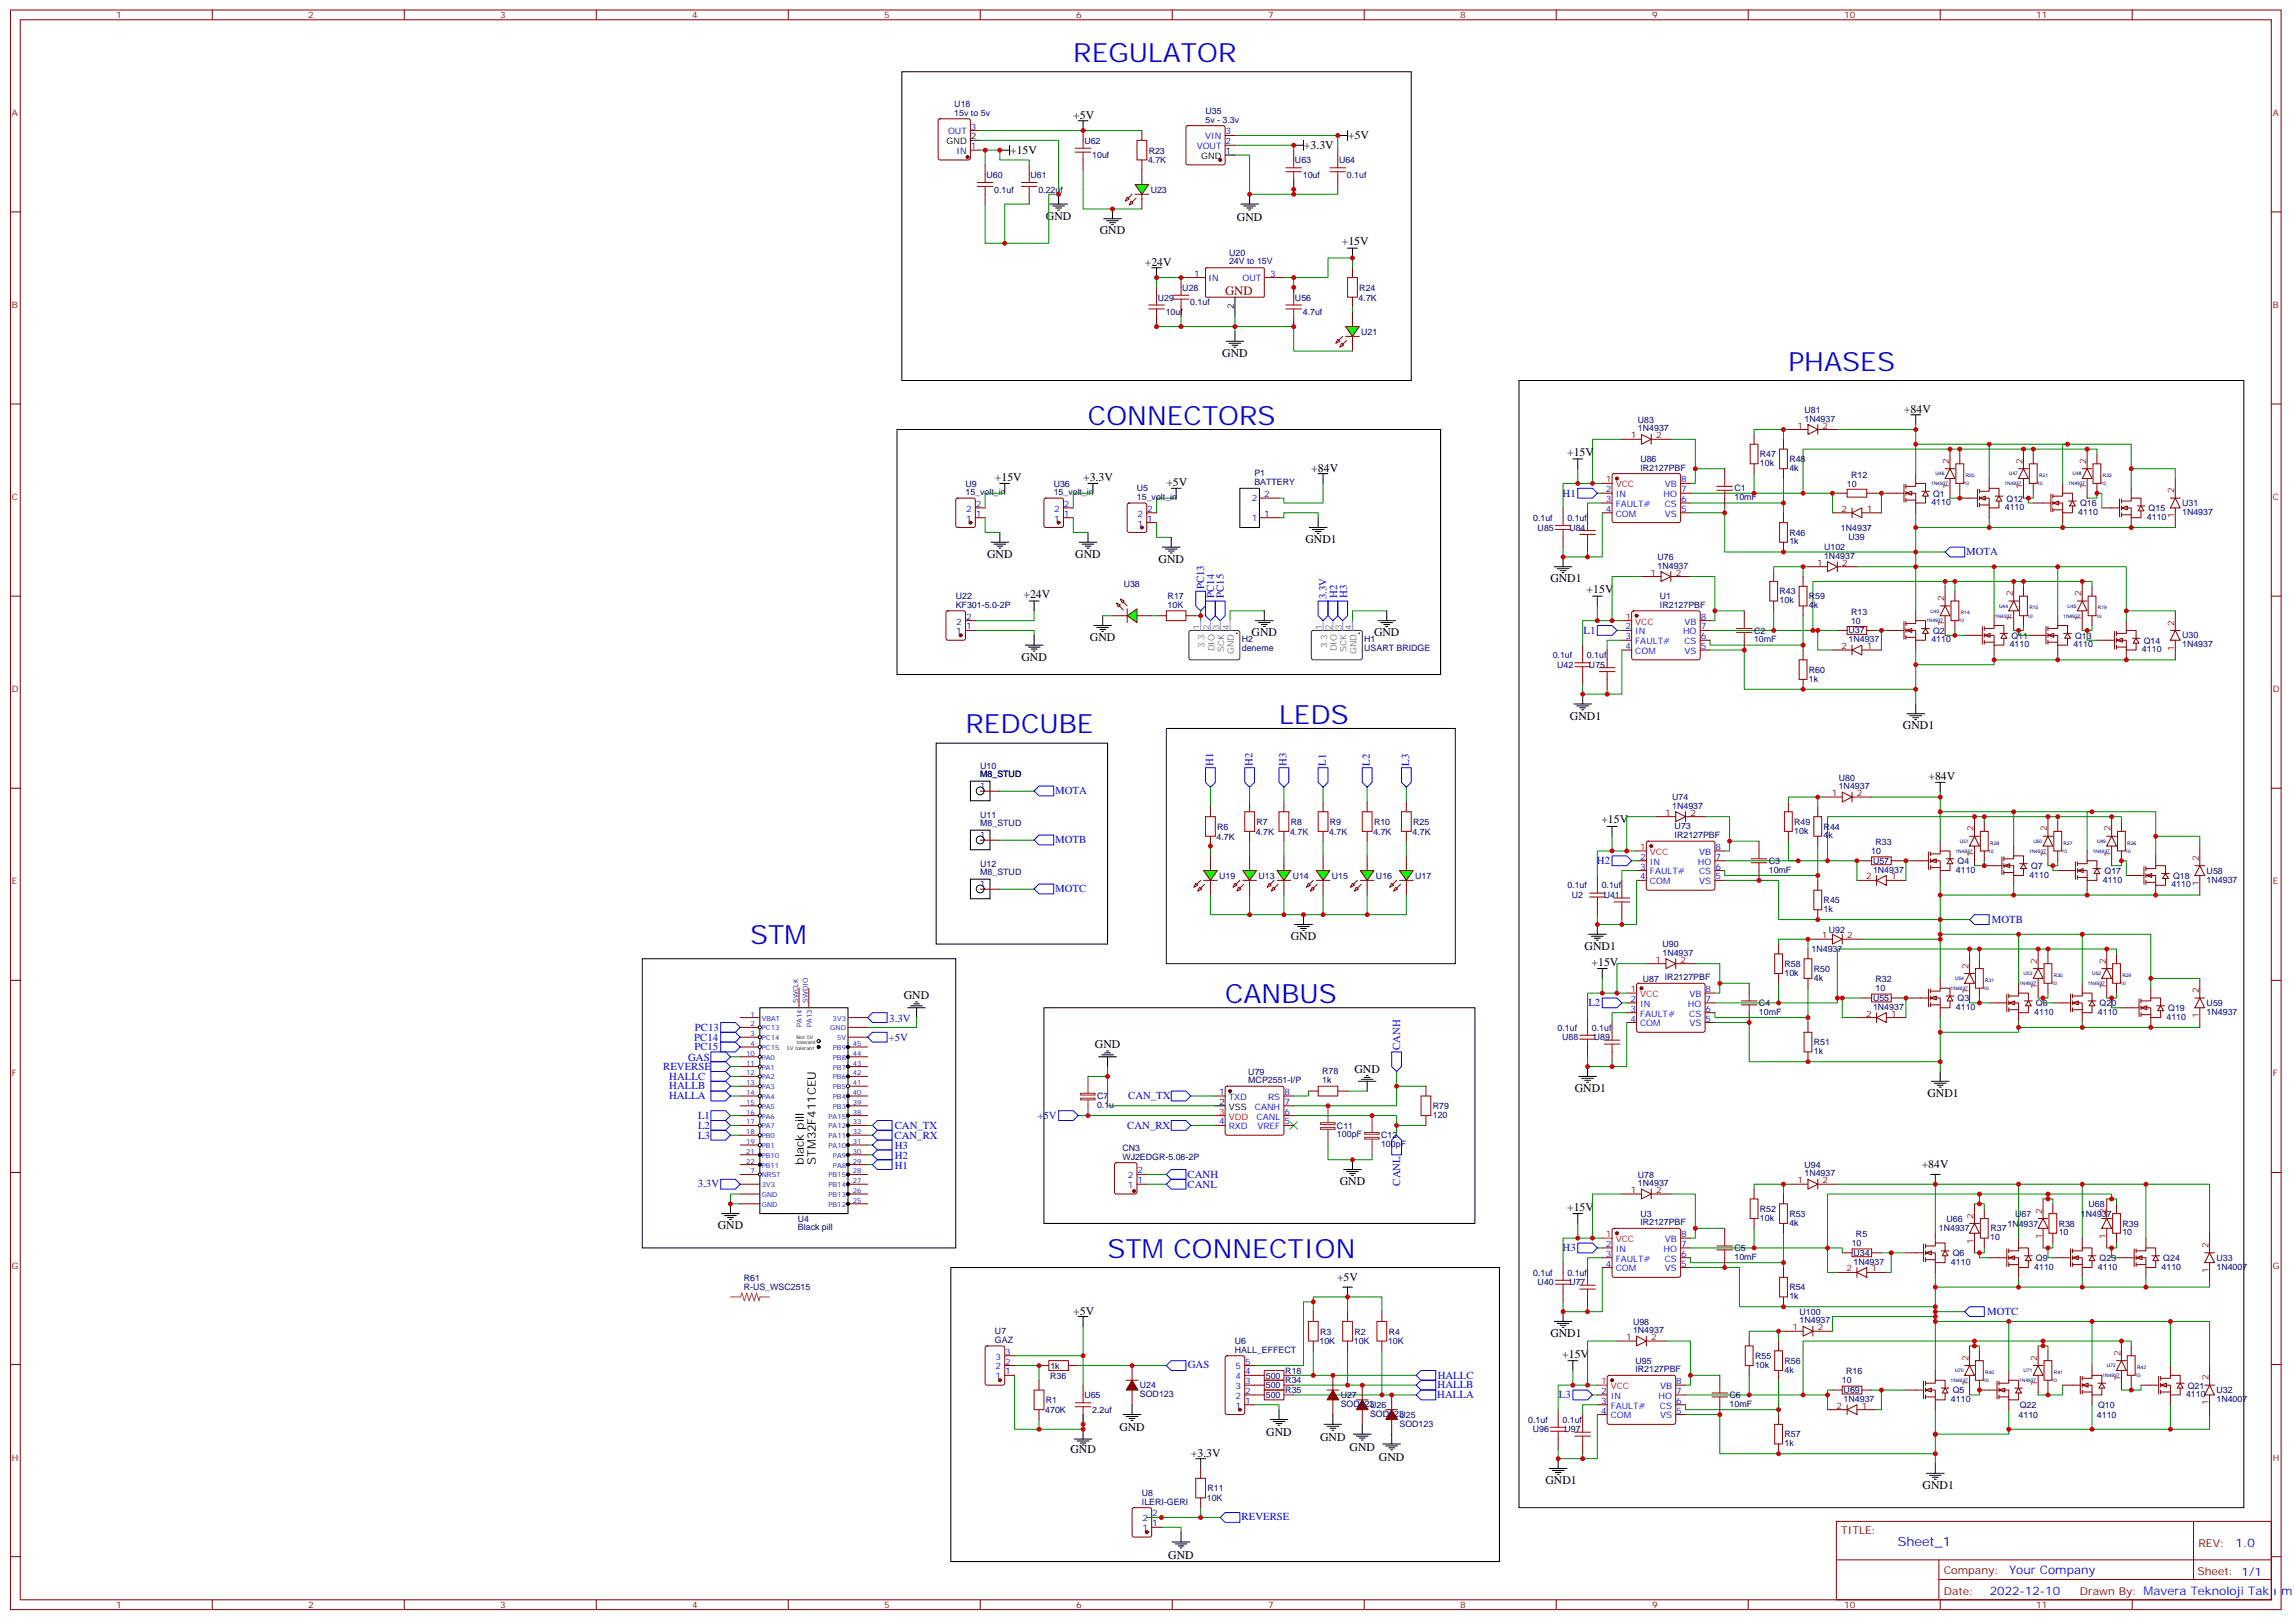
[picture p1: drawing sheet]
<svg xmlns="http://www.w3.org/2000/svg" width="827mm" height="583mm" viewBox="0 0 827 583" stroke-linecap="round" stroke-linejoin="round" font-family="sans-serif">
<defs><g id="words">
<g font-size="9.5" fill="#00f">
<text x="386.5" y="22.3">REGULATOR</text>
<text x="644.1" y="133.4">PHASES</text>
<text x="391.8" y="152.8">CONNECTORS</text>
<text x="347.7" y="263.9">REDCUBE</text>
<text x="460.6" y="260.4">LEDS</text>
<text x="270.1" y="339.8">STM</text>
<text x="441.2" y="361">CANBUS</text>
<text x="398.9" y="452.7">STM CONNECTION</text>
</g>
<text font-size="4.6" fill="#800" x="441.2" y="106.3">GND</text>
<text font-size="4.6" fill="#00f" x="683.4" y="556.6">Sheet_1</text>
<g font-size="4.2">
<text x="386.5" y="42.8">+5V</text>
<text x="469.6" y="53.7">+3.3V</text>
<text x="485.5" y="50.2">+5V</text>
<text x="363.8" y="55.4">+15V</text>
<text x="376.7" y="79.1">GND</text>
<text x="445.5" y="79.4">GND</text>
<text x="396.1" y="84.4">GND</text>
<text x="483.2" y="88.2">+15V</text>
<text x="412.3" y="95.7">+24V</text>
<text x="440.2" y="128.5">GND</text>
<text x="685.7" y="148.6">+84V</text>
<text x="564.4" y="164.1">+15V</text>
<text x="358.3" y="173.3">+15V</text>
<text x="390.1" y="173.3">+3.3V</text>
<text x="472.3" y="169.8">+84V</text>
<text x="420.1" y="175">+5V</text>
<text x="470.1" y="195.5">GND1</text>
<text x="355.5" y="200.8">GND</text>
<text x="387.2" y="200.8">GND</text>
<text x="417.2" y="202.6">GND</text>
<text x="558.3" y="209.6">GND1</text>
<text x="368.6" y="215.2">+24V</text>
<text x="571.4" y="213.5">+15V</text>
<text x="392.5" y="230.8">GND</text>
<text x="450.7" y="229">GND</text>
<text x="494.8" y="229">GND</text>
<text x="367.8" y="237.8">GND</text>
<text x="565.4" y="259">GND1</text>
<text x="685.3" y="262.5">GND1</text>
<text x="694.5" y="280.9">+84V</text>
<text x="576.7" y="296.4">+15V</text>
<text x="464.9" y="338.4">GND</text>
<text x="570.7" y="341.9">GND1</text>
<text x="573.2" y="347.5">+15V</text>
<text x="325.5" y="359.5">GND</text>
<text x="394.3" y="377.2">GND</text>
<text x="487.8" y="386">GND</text>
<text x="567.2" y="393.1">GND1</text>
<text x="694.2" y="394.8">GND1</text>
<text x="289.5" y="419.2" transform="rotate(-90 289.5 419.2)">black pill</text>
<text x="293.8" y="419.2" transform="rotate(-90 293.8 419.2)">STM32F411CEU</text>
<text x="692.1" y="420.5">+84V</text>
<text x="482.5" y="426.6">GND</text>
<text x="564.4" y="435.7">+15V</text>
<text x="258.5" y="442.5">GND</text>
<text x="481.5" y="461.2">+5V</text>
<text x="386.5" y="473.1">+5V</text>
<text x="558.3" y="481.3">GND1</text>
<text x="562.6" y="488.6">+15V</text>
<text x="403.1" y="515.1">GND</text>
<text x="456" y="516.9">GND</text>
<text x="475.4" y="518.7">GND</text>
<text x="385.5" y="522.9">GND</text>
<text x="428.9" y="524.3">+3.3V</text>
<text x="486" y="522.2">GND</text>
<text x="496.6" y="525.7">GND</text>
<text x="556.6" y="534.2">GND1</text>
<text x="692.4" y="535.9">GND1</text>
<text x="420.8" y="560.9">GND</text>
</g>
<g font-size="4.2" fill="#00f">
<text x="805.2" y="556.8">1.0</text>
<text x="723.5" y="566.4">Your Company</text>
<text x="716.6" y="574.2">2022-12-10</text>
<text x="821.5" y="574.1">m</text>
</g>
<g font-size="3.9" fill="#00f">
<text x="562.8" y="178.8">H1</text>
<text x="708.1" y="199.8">MOTA</text>
<text x="433.7" y="212.1" transform="rotate(-90 433.7 212.1)">PC13</text>
<text x="437.2" y="215.2" transform="rotate(-90 437.2 215.2)">PC14</text>
<text x="440.7" y="215.2" transform="rotate(-90 440.7 215.2)">PC15</text>
<text x="477.7" y="215.7" transform="rotate(-90 477.7 215.7)">3.3V</text>
<text x="481.6" y="215.3" transform="rotate(-90 481.6 215.3)">H2</text>
<text x="485.1" y="215.3" transform="rotate(-90 485.1 215.3)">H3</text>
<text x="570.3" y="228.2">L1</text>
<text x="436.9" y="275.6" transform="rotate(-90 436.9 275.6)">H1</text>
<text x="451" y="275.6" transform="rotate(-90 451 275.6)">H2</text>
<text x="463.4" y="275.6" transform="rotate(-90 463.4 275.6)">H3</text>
<text x="477.5" y="275.6" transform="rotate(-90 477.5 275.6)">L1</text>
<text x="493.4" y="275.6" transform="rotate(-90 493.4 275.6)">L2</text>
<text x="507.5" y="275.6" transform="rotate(-90 507.5 275.6)">L3</text>
<text x="380" y="285.8">MOTA</text>
<text x="380" y="303.4">MOTB</text>
<text x="575.1" y="311.1">H2</text>
<text x="380" y="321">MOTC</text>
<text x="717.3" y="332.2">MOTB</text>
<text x="572" y="362.2">L2</text>
<text x="250.3" y="371">PC13</text>
<text x="320.3" y="367.8">3.3V</text>
<text x="250.1" y="374.5">PC14</text>
<text x="320.1" y="374.7">+5V</text>
<text x="504.2" y="377.9" transform="rotate(-90 504.2 377.9)">CANH</text>
<text x="247.8" y="382">GAS</text>
<text x="250.1" y="378.1">PC15</text>
<text x="238.8" y="385.1">REVERSE</text>
<text x="241.1" y="388.5">HALLC</text>
<text x="240.9" y="395.6">HALLA</text>
<text x="241.1" y="392.1">HALLB</text>
<text x="406.3" y="395.7">CAN_TX</text>
<text x="251.4" y="402.8">L1</text>
<text x="251.4" y="406.3">L2</text>
<text x="322.3" y="406.3">CAN_TX</text>
<text x="373.6" y="402.8">+5V</text>
<text x="406" y="406.3">CAN_RX</text>
<text x="251.4" y="409.8">L3</text>
<text x="322.2" y="409.8">CAN_RX</text>
<text x="322.2" y="413.7">H3</text>
<text x="322.2" y="417.2">H2</text>
<text x="322.2" y="420.7">H1</text>
<text x="427.7" y="424">CANH</text>
<text x="251.3" y="427.3">3.3V</text>
<text x="427.7" y="427.5">CANL</text>
<text x="504.2" y="426.7" transform="rotate(-90 504.2 426.7)">CANL</text>
<text x="562.8" y="450.4">H3</text>
<text x="715.7" y="473.4">MOTC</text>
<text x="427.8" y="492.3">GAS</text>
<text x="517.8" y="496.3">HALLC</text>
<text x="517.6" y="503.3">HALLA</text>
<text x="517.7" y="499.4">HALLB</text>
<text x="561.4" y="503.3">L3</text>
<text x="447.2" y="547">REVERSE</text>
</g>
<g font-size="3.9" fill="#800">
<text x="663.1" y="552.2">TITLE:</text>
<text x="791.7" y="556.8">REV:</text>
<text x="700" y="566.4">Company:</text>
<text x="791.4" y="567">Sheet: 1/1</text>
<text x="700" y="574">Date:</text>
<text x="749.1" y="574.1">Drawn By: Mavera Teknoloji Tak</text>
</g>
<g font-size="3.2" fill="#800">
<text x="41.9" y="6.6">1</text>
<text x="111" y="6.6">2</text>
<text x="180.2" y="6.6">3</text>
<text x="249.3" y="6.6">4</text>
<text x="318.5" y="6.6">5</text>
<text x="387.6" y="6.6">6</text>
<text x="456.7" y="6.6">7</text>
<text x="525.9" y="6.6">8</text>
<text x="595" y="6.6">9</text>
<text x="664.2" y="6.6">10</text>
<text x="733.3" y="6.6">11</text>
<text x="4.3" y="41.7">A</text>
<text x="818.5" y="41.7">A</text>
<text x="4.3" y="110.8">B</text>
<text x="818.5" y="110.8">B</text>
<text x="647.3" y="154.2">1</text>
<text x="656.4" y="154.2">2</text>
<text x="587.4" y="157.8">1</text>
<text x="596.4" y="157.8">2</text>
<text x="701.9" y="166.9" transform="rotate(-90 701.9 166.9)">2</text>
<text x="728.4" y="166.9" transform="rotate(-90 728.4 166.9)">2</text>
<text x="751.3" y="166.9" transform="rotate(-90 751.3 166.9)">2</text>
<text x="4.3" y="180">C</text>
<text x="701.9" y="176" transform="rotate(-90 701.9 176)">1</text>
<text x="728.4" y="176" transform="rotate(-90 728.4 176)">1</text>
<text x="751.3" y="176" transform="rotate(-90 751.3 176)">1</text>
<text x="783.1" y="177.5" transform="rotate(-90 783.1 177.5)">2</text>
<text x="818.5" y="180">C</text>
<text x="663.2" y="184.2">2</text>
<text x="672.3" y="184.2">1</text>
<text x="783.1" y="186.6" transform="rotate(-90 783.1 186.6)">1</text>
<text x="654.4" y="203.6">1</text>
<text x="663.5" y="203.6">2</text>
<text x="594.4" y="207.2">1</text>
<text x="603.5" y="207.2">2</text>
<text x="724.9" y="214.6" transform="rotate(-90 724.9 214.6)">2</text>
<text x="749.5" y="214.6" transform="rotate(-90 749.5 214.6)">2</text>
<text x="700.2" y="216.3" transform="rotate(-90 700.2 216.3)">2</text>
<text x="700.2" y="225.4" transform="rotate(-90 700.2 225.4)">1</text>
<text x="724.9" y="223.6" transform="rotate(-90 724.9 223.6)">1</text>
<text x="749.5" y="223.6" transform="rotate(-90 749.5 223.6)">1</text>
<text x="783.1" y="225.1" transform="rotate(-90 783.1 225.1)">2</text>
<text x="663.2" y="233.6">2</text>
<text x="672.3" y="233.6">1</text>
<text x="783.1" y="234.2" transform="rotate(-90 783.1 234.2)">1</text>
<text x="4.3" y="249.1">D</text>
<text x="818.5" y="249.1">D</text>
<text x="659.7" y="286.5">1</text>
<text x="668.8" y="286.5">2</text>
<text x="599.7" y="293.6">1</text>
<text x="608.8" y="293.6">2</text>
<text x="710.7" y="299.2" transform="rotate(-90 710.7 299.2)">2</text>
<text x="737.2" y="299.2" transform="rotate(-90 737.2 299.2)">2</text>
<text x="760.1" y="299.2" transform="rotate(-90 760.1 299.2)">2</text>
<text x="710.7" y="308.3" transform="rotate(-90 710.7 308.3)">1</text>
<text x="737.2" y="308.3" transform="rotate(-90 737.2 308.3)">1</text>
<text x="760.1" y="308.3" transform="rotate(-90 760.1 308.3)">1</text>
<text x="791.9" y="309.8" transform="rotate(-90 791.9 309.8)">2</text>
<text x="672" y="316.5">2</text>
<text x="681.1" y="316.5">1</text>
<text x="4.3" y="318.3">E</text>
<text x="791.9" y="318.9" transform="rotate(-90 791.9 318.9)">1</text>
<text x="818.5" y="318.3">E</text>
<text x="656.2" y="337.7">1</text>
<text x="665.2" y="337.7">2</text>
<text x="596.2" y="346.5">1</text>
<text x="605.3" y="346.5">2</text>
<text x="733.7" y="346.9" transform="rotate(-90 733.7 346.9)">2</text>
<text x="758.4" y="346.9" transform="rotate(-90 758.4 346.9)">2</text>
<text x="709" y="348.6" transform="rotate(-90 709 348.6)">2</text>
<text x="709" y="357.7" transform="rotate(-90 709 357.7)">1</text>
<text x="733.7" y="355.9" transform="rotate(-90 733.7 355.9)">1</text>
<text x="758.4" y="355.9" transform="rotate(-90 758.4 355.9)">1</text>
<text x="791.9" y="357.4" transform="rotate(-90 791.9 357.4)">2</text>
<text x="672" y="365.9">2</text>
<text x="681.1" y="365.9">1</text>
<text x="791.9" y="366.5" transform="rotate(-90 791.9 366.5)">1</text>
<text x="4.3" y="387.4">F</text>
<text x="818.5" y="387.4">F</text>
<text x="647.3" y="425.9">1</text>
<text x="656.4" y="425.9">2</text>
<text x="587.4" y="429.4">1</text>
<text x="596.4" y="429.4">2</text>
<text x="735.4" y="436.8" transform="rotate(-90 735.4 436.8)">2</text>
<text x="758.4" y="436.8" transform="rotate(-90 758.4 436.8)">2</text>
<text x="710.7" y="438.6" transform="rotate(-90 710.7 438.6)">2</text>
<text x="710.7" y="447.6" transform="rotate(-90 710.7 447.6)">1</text>
<text x="735.4" y="445.9" transform="rotate(-90 735.4 445.9)">1</text>
<text x="758.4" y="445.9" transform="rotate(-90 758.4 445.9)">1</text>
<text x="795.4" y="449.2" transform="rotate(-90 795.4 449.2)">2</text>
<text x="4.3" y="456.6">G</text>
<text x="665" y="457.6">2</text>
<text x="674.1" y="457.6">1</text>
<text x="795.4" y="458.2" transform="rotate(-90 795.4 458.2)">1</text>
<text x="818.5" y="456.6">G</text>
<text x="645.6" y="478.8">1</text>
<text x="654.6" y="478.8">2</text>
<text x="585.6" y="482.3">1</text>
<text x="594.7" y="482.3">2</text>
<text x="709" y="489.7" transform="rotate(-90 709 489.7)">2</text>
<text x="733.7" y="489.7" transform="rotate(-90 733.7 489.7)">2</text>
<text x="763.7" y="488" transform="rotate(-90 763.7 488)">2</text>
<text x="763.7" y="497" transform="rotate(-90 763.7 497)">1</text>
<text x="795.4" y="496.8" transform="rotate(-90 795.4 496.8)">2</text>
<text x="709" y="498.8" transform="rotate(-90 709 498.8)">1</text>
<text x="733.7" y="498.8" transform="rotate(-90 733.7 498.8)">1</text>
<text x="661.5" y="507">2</text>
<text x="670.5" y="507">1</text>
<text x="795.4" y="505.9" transform="rotate(-90 795.4 505.9)">1</text>
<text x="4.3" y="525.7">H</text>
<text x="818.5" y="525.7">H</text>
<text x="41.9" y="578.8">1</text>
<text x="111" y="578.8">2</text>
<text x="180.2" y="578.8">3</text>
<text x="249.3" y="578.8">4</text>
<text x="318.5" y="578.8">5</text>
<text x="387.6" y="578.8">6</text>
<text x="456.7" y="578.8">7</text>
<text x="525.9" y="578.8">8</text>
<text x="595" y="578.8">9</text>
<text x="664.2" y="578.8">10</text>
<text x="733.3" y="578.8">11</text>
</g>
<g font-size="3.2" fill="#000080">
<text x="343.7" y="41.7">15v to 5v</text>
<text x="343.7" y="38.5">U18</text>
<text x="434.1" y="41.1">U35</text>
<text x="434.1" y="44.2">5v - 3.3v</text>
<text x="390.5" y="51.7">U62</text>
<text x="393.4" y="57">10uf</text>
<text x="413.5" y="58.8">4.7K</text>
<text x="413.7" y="55.2">R23</text>
<text x="466.4" y="58.8">U63</text>
<text x="482.3" y="58.8">U64</text>
<text x="355.3" y="64.1">U60</text>
<text x="371.1" y="64.1">U61</text>
<text x="469.2" y="64.1">10uf</text>
<text x="485.1" y="64.1">0.1uf</text>
<text x="358.1" y="69.4">0.1uf</text>
<text x="374" y="69.4">0.22uf</text>
<text x="414.4" y="69.3">U23</text>
<text x="442.6" y="95.1">24V to 15V</text>
<text x="442.6" y="92">U20</text>
<text x="425.8" y="104.6">U28</text>
<text x="489.5" y="104.6">R24</text>
<text x="417" y="108.2">U29</text>
<text x="419.8" y="113.5">10uf</text>
<text x="428.6" y="109.9">0.1uf</text>
<text x="466.4" y="108.2">U56</text>
<text x="469.2" y="113.5">4.7uf</text>
<text x="489.3" y="108.2">4.7K</text>
<text x="490.3" y="120.5">U21</text>
<text x="649.9" y="148.7">U81</text>
<text x="589.9" y="155.3">1N4937</text>
<text x="589.9" y="152.2">U83</text>
<text x="649.9" y="151.8">1N4937</text>
<text x="590.8" y="166.3">U86</text>
<text x="633.8" y="167.7">10k</text>
<text x="633.8" y="164.5">R47</text>
<text x="644.4" y="166.3">R48</text>
<text x="451.8" y="171.4">P1</text>
<text x="590.8" y="169.4">IR2127PBF</text>
<text x="644.4" y="169.5">4k</text>
<text x="666.7" y="171.9">R12</text>
<text x="347.7" y="178.2">15_volt_in</text>
<text x="347.7" y="175.1">U9</text>
<text x="379.5" y="178.2">15_volt_in</text>
<text x="379.5" y="175.1">U36</text>
<text x="409.5" y="180">15_volt_in</text>
<text x="409.5" y="176.9">U5</text>
<text x="451.8" y="174.7">BATTERY</text>
<text x="624.7" y="176.9">C1</text>
<text x="665.1" y="175.1">10</text>
<text x="696.2" y="178.8">Q1</text>
<text x="624.7" y="180.1">10mF</text>
<text x="695.6" y="181.8">4110</text>
<text x="722" y="183.6">4110</text>
<text x="722.6" y="180.5">Q12</text>
<text x="748.5" y="185.4">4110</text>
<text x="749.1" y="182.3">Q16</text>
<text x="773.8" y="184">Q15</text>
<text x="785.9" y="185.4">1N4937</text>
<text x="785.9" y="182.2">U31</text>
<text x="552.1" y="187.5">0.1uf</text>
<text x="553.8" y="191">U85</text>
<text x="564.5" y="187.5">0.1uf</text>
<text x="565.2" y="191">U84</text>
<text x="663" y="191">1N4937</text>
<text x="773.2" y="187.1">4110</text>
<text x="644.4" y="195.9">1k</text>
<text x="644.4" y="192.8">R46</text>
<text x="665.7" y="194.5">U39</text>
<text x="596.9" y="201.6">U76</text>
<text x="656.9" y="201.2">1N4937</text>
<text x="656.9" y="198">U102</text>
<text x="596.9" y="204.7">1N4937</text>
<text x="344.2" y="215.6">U22</text>
<text x="404.7" y="211.4">U38</text>
<text x="420.5" y="215.7">R17</text>
<text x="597.8" y="215.6">U1</text>
<text x="640.9" y="213.9">R43</text>
<text x="651.5" y="215.7">R59</text>
<text x="344.2" y="218.8">KF301-5.0-2P</text>
<text x="420.5" y="218.8">10K</text>
<text x="597.8" y="218.8">IR2127PBF</text>
<text x="640.9" y="217.1">10k</text>
<text x="651.5" y="218.9">4k</text>
<text x="666.7" y="221.3">R13</text>
<text x="665.7" y="228">U37</text>
<text x="666.7" y="224.4">10</text>
<text x="447.2" y="231.2">H2</text>
<text x="491.3" y="231.2">H1</text>
<text x="631.7" y="231.2">10mF</text>
<text x="631.7" y="228">C2</text>
<text x="665.7" y="231.1">1N4937</text>
<text x="695.6" y="231.2">4110</text>
<text x="696.2" y="228.1">Q2</text>
<text x="723.8" y="233">4110</text>
<text x="724.4" y="229.9">Q11</text>
<text x="746.7" y="233">4110</text>
<text x="747.3" y="229.9">Q13</text>
<text x="772" y="231.7">Q14</text>
<text x="785.9" y="233">1N4937</text>
<text x="785.9" y="229.8">U30</text>
<text x="447.2" y="234.4">deneme</text>
<text x="491.3" y="234.4">USART BRIDGE</text>
<text x="559.2" y="236.9">0.1uf</text>
<text x="571.5" y="236.9">0.1uf</text>
<text x="771.4" y="234.8">4110</text>
<text x="560.8" y="240.4">U42</text>
<text x="572.3" y="240.4">U75</text>
<text x="651.5" y="245.3">1k</text>
<text x="651.5" y="242.1">R60</text>
<text x="353" y="279.8">M8_STUD</text>
<text x="353" y="276.7">U10</text>
<text x="662.2" y="280.9">U80</text>
<text x="662.2" y="284.1">1N4937</text>
<text x="602.2" y="291.1">1N4937</text>
<text x="602.2" y="288">U74</text>
<text x="353" y="297.5">M8_STUD</text>
<text x="353" y="294.3">U11</text>
<text x="438.4" y="298.7">R6</text>
<text x="452.5" y="296.9">R7</text>
<text x="464.9" y="296.9">R8</text>
<text x="479" y="296.9">R9</text>
<text x="494.8" y="296.9">R10</text>
<text x="509" y="296.9">R25</text>
<text x="603.1" y="298.6">U73</text>
<text x="646.2" y="296.8">R49</text>
<text x="656.8" y="298.6">R44</text>
<text x="438.2" y="302.2">4.7K</text>
<text x="452.3" y="300.4">4.7K</text>
<text x="464.6" y="300.4">4.7K</text>
<text x="478.7" y="300.4">4.7K</text>
<text x="494.6" y="300.4">4.7K</text>
<text x="508.7" y="300.4">4.7K</text>
<text x="603.1" y="301.7">IR2127PBF</text>
<text x="646.2" y="300">10k</text>
<text x="656.8" y="301.8">4k</text>
<text x="675.5" y="304.2">R33</text>
<text x="353" y="312">U12</text>
<text x="637" y="310.9">C3</text>
<text x="673.9" y="307.4">10</text>
<text x="674.6" y="310.9">U57</text>
<text x="705" y="311">Q4</text>
<text x="353" y="315.1">M8_STUD</text>
<text x="439.1" y="316.2">U19</text>
<text x="453.2" y="316.2">U13</text>
<text x="465.6" y="316.2">U14</text>
<text x="479.7" y="316.2">U15</text>
<text x="495.5" y="316.2">U16</text>
<text x="509.7" y="316.2">U17</text>
<text x="637" y="314.1">10mF</text>
<text x="674.6" y="314">1N4937</text>
<text x="704.4" y="314.1">4110</text>
<text x="730.8" y="315.9">4110</text>
<text x="731.5" y="312.8">Q7</text>
<text x="757.3" y="317.7">4110</text>
<text x="757.9" y="314.6">Q17</text>
<text x="782.6" y="316.3">Q18</text>
<text x="794.7" y="317.7">1N4937</text>
<text x="794.7" y="314.5">U58</text>
<text x="564.5" y="319.8">0.1uf</text>
<text x="566.1" y="323.3">U2</text>
<text x="576.8" y="319.8">0.1uf</text>
<text x="577.5" y="323.3">U41</text>
<text x="782" y="319.4">4110</text>
<text x="656.8" y="328.2">1k</text>
<text x="656.8" y="325">R45</text>
<text x="658.7" y="335.7">U92</text>
<text x="598.7" y="340.9">U90</text>
<text x="598.7" y="344">1N4937</text>
<text x="642.7" y="348">R58</text>
<text x="652.4" y="342.8">1N4937</text>
<text x="591.7" y="353.3">U87 IR2127PBF</text>
<text x="642.7" y="351.2">10k</text>
<text x="653.2" y="352.9">4k</text>
<text x="653.2" y="349.7">R50</text>
<text x="675.5" y="353.6">R32</text>
<text x="675.5" y="356.7">10</text>
<text x="633.5" y="365.3">10mF</text>
<text x="633.5" y="362.1">C4</text>
<text x="674.6" y="363.4">1N4937</text>
<text x="674.6" y="360.3">U55</text>
<text x="704.4" y="363.5">4110</text>
<text x="705" y="360.4">Q3</text>
<text x="732.6" y="365.3">4110</text>
<text x="733.2" y="362.2">Q8</text>
<text x="755.5" y="365.3">4110</text>
<text x="756.2" y="362.2">Q20</text>
<text x="780.9" y="364">Q19</text>
<text x="794.7" y="365.3">1N4937</text>
<text x="794.7" y="362.1">U59</text>
<text x="561" y="370.9">0.1uf</text>
<text x="573.3" y="370.9">0.1uf</text>
<text x="780.2" y="367.1">4110</text>
<text x="562.6" y="374.4">U88</text>
<text x="574" y="374.4">U89</text>
<text x="653.2" y="376.2">R51</text>
<text x="653.2" y="379.4">1k</text>
<text x="449.6" y="389.9">MCP2551-I/P</text>
<text x="449.6" y="386.9">U79</text>
<text x="476.2" y="389.9">1k</text>
<text x="476.2" y="386.7">R78</text>
<text x="395.1" y="395.7">C7</text>
<text x="395.1" y="398.8">0.1u</text>
<text x="516" y="399.1">R79</text>
<text x="481.5" y="406.2">C11</text>
<text x="516" y="402.3">120</text>
<text x="481.5" y="409.4">100pF</text>
<text x="497.4" y="412.9">100pF</text>
<text x="497.4" y="409.7">C12</text>
<text x="404.2" y="417.4">WJ2EDGR-5.08-2P</text>
<text x="404.2" y="414.2">CN3</text>
<text x="589.9" y="423.8">U78</text>
<text x="649.9" y="423.4">1N4937</text>
<text x="649.9" y="420.3">U94</text>
<text x="589.9" y="426.9">1N4937</text>
<text x="590.8" y="437.9">U3</text>
<text x="633.8" y="436.2">R52</text>
<text x="644.4" y="437.9">R53</text>
<text x="725.7" y="437.9">U67</text>
<text x="749.4" y="437.9">1N4937</text>
<text x="752.2" y="434.4">U68</text>
<text x="287.4" y="442.8">Black pill</text>
<text x="287.4" y="439.7">U4</text>
<text x="590.8" y="441">IR2127PBF</text>
<text x="633.8" y="439.4">10k</text>
<text x="644.4" y="441.1">4k</text>
<text x="698.3" y="443.2">1N4937</text>
<text x="701" y="439.7">U66</text>
<text x="716.9" y="443.2">R37</text>
<text x="723" y="441.5">1N4937</text>
<text x="741.4" y="441.5">R38</text>
<text x="764.4" y="441.5">R39</text>
<text x="666.9" y="448.5">10</text>
<text x="668.4" y="445.3">R5</text>
<text x="716.7" y="446.3">10</text>
<text x="741.4" y="444.6">10</text>
<text x="764.4" y="444.6">10</text>
<text x="624.7" y="453.5">10mF</text>
<text x="624.7" y="450.3">C5</text>
<text x="667.5" y="455.2">1N4937</text>
<text x="667.5" y="452">U34</text>
<text x="702.6" y="455.2">4110</text>
<text x="703.2" y="452.2">Q6</text>
<text x="733.2" y="453.9">Q9</text>
<text x="756.2" y="453.9">Q23</text>
<text x="779.1" y="453.9">Q24</text>
<text x="798.2" y="453.8">U33</text>
<text x="267.9" y="461">R61</text>
<text x="552.1" y="459.1">0.1uf</text>
<text x="564.5" y="459.1">0.1uf</text>
<text x="732.6" y="457">4110</text>
<text x="755.5" y="457">4110</text>
<text x="778.5" y="457">4110</text>
<text x="798.2" y="457">1N4007</text>
<text x="267.9" y="464.3">R-US_WSC2515</text>
<text x="553.8" y="462.6">U40</text>
<text x="565.2" y="462.6">U77</text>
<text x="644.4" y="467.6">1k</text>
<text x="644.4" y="464.4">R54</text>
<text x="648.1" y="473.2">U100</text>
<text x="588.1" y="479.8">1N4937</text>
<text x="588.1" y="476.7">U98</text>
<text x="648.1" y="476.3">1N4937</text>
<text x="358.3" y="483.4">GAZ</text>
<text x="358.3" y="480.2">U7</text>
<text x="444.8" y="483.7">U6</text>
<text x="475.2" y="483.9">10K</text>
<text x="475.4" y="480.3">R3</text>
<text x="487.5" y="483.9">10K</text>
<text x="487.8" y="480.3">R2</text>
<text x="499.9" y="483.9">10K</text>
<text x="500.1" y="480.3">R4</text>
<text x="444.8" y="486.9">HALL_EFFECT</text>
<text x="589" y="490.8">U95</text>
<text x="632.1" y="489.1">R55</text>
<text x="642.7" y="490.9">R56</text>
<text x="378.2" y="496.2">R36</text>
<text x="378.3" y="492.6">1k</text>
<text x="455.9" y="496.2">500</text>
<text x="462.9" y="494.4">R18</text>
<text x="462.9" y="497.9">R34</text>
<text x="589" y="493.9">IR2127PBF</text>
<text x="632.1" y="492.3">10k</text>
<text x="642.7" y="494">4k</text>
<text x="663.3" y="497.9">10</text>
<text x="664.9" y="494.7">R16</text>
<text x="390.5" y="503.3">U65</text>
<text x="410.5" y="502.8">SOD123</text>
<text x="410.5" y="499.7">U24</text>
<text x="455.9" y="499.7">500</text>
<text x="455.9" y="503.2">500</text>
<text x="462.9" y="501.4">R35</text>
<text x="482.8" y="503.2">U27</text>
<text x="622.9" y="503.2">C6</text>
<text x="664" y="501.4">U69</text>
<text x="703.2" y="501.5">Q5</text>
<text x="787.3" y="502.9">4110</text>
<text x="787.9" y="499.8">Q21</text>
<text x="798.2" y="501.4">U32</text>
<text x="376.4" y="508.6">470K</text>
<text x="376.7" y="505">R1</text>
<text x="393.4" y="508.6">2.2uf</text>
<text x="482.8" y="506.4">SOD123</text>
<text x="493.4" y="509.9">SOD123</text>
<text x="493.4" y="506.7">U26</text>
<text x="622.9" y="506.4">10mF</text>
<text x="664" y="504.5">1N4937</text>
<text x="702.6" y="504.6">4110</text>
<text x="727.4" y="506.7">Q22</text>
<text x="755.6" y="506.7">Q10</text>
<text x="798.2" y="504.7">1N4007</text>
<text x="504" y="513.4">SOD123</text>
<text x="504" y="510.3">U25</text>
<text x="550.4" y="512">0.1uf</text>
<text x="552" y="515.5">U96</text>
<text x="562.7" y="512">0.1uf</text>
<text x="563.4" y="515.5">U97</text>
<text x="727" y="510.3">4110</text>
<text x="755.2" y="510.3">4110</text>
<text x="642.7" y="520.5">1k</text>
<text x="642.7" y="517.3">R57</text>
<text x="411.2" y="538.4">U8</text>
<text x="434.9" y="536.8">R11</text>
<text x="411.2" y="541.6">ILERI-GERI</text>
<text x="434.6" y="540.3">10K</text>
</g>
<g font-size="3.2" fill="#00f">
<text x="349.7" y="46.6">3</text>
<text x="341.4" y="48.4">OUT</text>
<text x="349.7" y="53.7">1</text>
<text x="431" y="53.7">VOUT</text>
<text x="434" y="50.2">VIN</text>
<text x="441.4" y="48.4">3</text>
<text x="441.4" y="51.9">2</text>
<text x="344.5" y="55.5">IN</text>
<text x="430" y="99.6">1</text>
<text x="435.2" y="101">IN</text>
<text x="447.5" y="101">OUT</text>
<text x="457.4" y="99.6">3</text>
<text x="605.4" y="173.6">8</text>
<text x="455.3" y="178.9">2</text>
<text x="578.4" y="177.2">2</text>
<text x="581.9" y="178.9">IN</text>
<text x="599.1" y="178.9">HO</text>
<text x="599.6" y="175.4">VB</text>
<text x="605.4" y="177.2">7</text>
<text x="347.9" y="184.2">2</text>
<text x="351.4" y="186">1</text>
<text x="351.4" y="182.5">2</text>
<text x="379.7" y="184.2">2</text>
<text x="383.2" y="186">1</text>
<text x="383.2" y="182.5">2</text>
<text x="409.7" y="186">2</text>
<text x="413.2" y="184.2">2</text>
<text x="450.8" y="180.3">2</text>
<text x="455.3" y="186">1</text>
<text x="578.4" y="180.7">3</text>
<text x="578.4" y="184.2">4</text>
<text x="581.9" y="182.5">FAULT#</text>
<text x="581.9" y="186">COM</text>
<text x="599.6" y="182.5">CS</text>
<text x="599.6" y="186">VS</text>
<text x="605.4" y="184.2">5</text>
<text x="605.4" y="180.7">6</text>
<text x="347.9" y="187.7">1</text>
<text x="379.7" y="187.7">1</text>
<text x="409.7" y="189.5">1</text>
<text x="413.2" y="187.7">1</text>
<text x="450.8" y="187.4">1</text>
<text x="344.4" y="224.8">2</text>
<text x="347.9" y="226.6">1</text>
<text x="347.9" y="223">2</text>
<text x="585.4" y="226.6">2</text>
<text x="606.7" y="224.8">VB</text>
<text x="612.5" y="226.6">7</text>
<text x="612.5" y="223">8</text>
<text x="344.4" y="228.3">1</text>
<text x="585.4" y="230.1">3</text>
<text x="585.4" y="233.6">4</text>
<text x="588.9" y="228.3">IN</text>
<text x="588.9" y="231.8">FAULT#</text>
<text x="606.1" y="228.3">HO</text>
<text x="606.6" y="231.8">CS</text>
<text x="612.5" y="233.6">5</text>
<text x="612.5" y="230.1">6</text>
<text x="588.9" y="235.4">COM</text>
<text x="606.7" y="235.4">VS</text>
<text x="352.8" y="284.1">1</text>
<text x="352.8" y="301.8">1</text>
<text x="617.8" y="305.9">8</text>
<text x="590.7" y="309.5">2</text>
<text x="594.2" y="311.2">IN</text>
<text x="611.4" y="311.2">HO</text>
<text x="612" y="307.7">VB</text>
<text x="617.8" y="309.5">7</text>
<text x="590.7" y="313">3</text>
<text x="590.7" y="316.5">4</text>
<text x="594.2" y="314.7">FAULT#</text>
<text x="611.9" y="314.7">CS</text>
<text x="617.8" y="316.5">5</text>
<text x="617.8" y="313">6</text>
<text x="352.8" y="319.4">1</text>
<text x="594.2" y="318.3">COM</text>
<text x="612" y="318.3">VS</text>
<text x="608.4" y="358.8">VB</text>
<text x="614.3" y="357.1">8</text>
<text x="587.2" y="360.6">2</text>
<text x="587.2" y="364.1">3</text>
<text x="590.7" y="362.4">IN</text>
<text x="590.7" y="365.9">FAULT#</text>
<text x="607.9" y="362.4">HO</text>
<text x="608.4" y="365.9">CS</text>
<text x="614.3" y="364.1">6</text>
<text x="614.3" y="360.6">7</text>
<text x="587.2" y="367.7">4</text>
<text x="590.7" y="369.4">COM</text>
<text x="608.4" y="369.4">VS</text>
<text x="614.3" y="367.7">5</text>
<text x="439" y="394.1">1</text>
<text x="442.5" y="395.9">TXD</text>
<text x="456.7" y="395.9">RS</text>
<text x="462.6" y="394.1">8</text>
<text x="451.9" y="399.4">CANH</text>
<text x="462.6" y="401.2">6</text>
<text x="462.6" y="397.7">7</text>
<text x="439" y="404.7">4</text>
<text x="442.5" y="406.5">RXD</text>
<text x="452.6" y="402.9">CANL</text>
<text x="452.9" y="406.5">VREF</text>
<text x="462.6" y="404.7">5</text>
<text x="406.1" y="424.1">2</text>
<text x="409.6" y="425.9">1</text>
<text x="409.6" y="422.3">2</text>
<text x="406.1" y="427.6">1</text>
<text x="578.4" y="448.8">2</text>
<text x="599.6" y="447">VB</text>
<text x="605.4" y="448.8">7</text>
<text x="605.4" y="445.3">8</text>
<text x="578.4" y="452.3">3</text>
<text x="578.4" y="455.9">4</text>
<text x="581.9" y="450.6">IN</text>
<text x="581.9" y="454.1">FAULT#</text>
<text x="599.1" y="450.6">HO</text>
<text x="599.6" y="454.1">CS</text>
<text x="605.4" y="455.9">5</text>
<text x="605.4" y="452.3">6</text>
<text x="581.9" y="457.6">COM</text>
<text x="599.6" y="457.6">VS</text>
<text x="358.5" y="489.4">3</text>
<text x="362" y="491.1">2</text>
<text x="362" y="487.6">3</text>
<text x="448.5" y="491.1">5</text>
<text x="358.5" y="496.4">1</text>
<text x="358.5" y="492.9">2</text>
<text x="362" y="494.7">1</text>
<text x="445" y="496.4">4</text>
<text x="445" y="492.9">5</text>
<text x="448.5" y="494.7">4</text>
<text x="445" y="503.5">2</text>
<text x="445" y="500">3</text>
<text x="448.5" y="501.7">2</text>
<text x="448.5" y="498.2">3</text>
<text x="576.6" y="501.7">2</text>
<text x="580.1" y="503.5">IN</text>
<text x="597.3" y="503.5">HO</text>
<text x="597.8" y="500">VB</text>
<text x="603.7" y="501.7">7</text>
<text x="603.7" y="498.2">8</text>
<text x="445" y="507">1</text>
<text x="448.5" y="505.2">1</text>
<text x="576.6" y="505.2">3</text>
<text x="576.6" y="508.8">4</text>
<text x="580.1" y="507">FAULT#</text>
<text x="597.8" y="507">CS</text>
<text x="603.7" y="508.8">5</text>
<text x="603.7" y="505.2">6</text>
<text x="580.1" y="510.5">COM</text>
<text x="597.9" y="510.5">VS</text>
<text x="414.9" y="545.8">2</text>
<text x="411.4" y="551.1">1</text>
<text x="411.4" y="547.6">2</text>
<text x="414.9" y="549.3">1</text>
</g>
<g font-size="3.2">
<text x="340.9" y="51.9">GND</text>
<text x="349.7" y="50.2">2</text>
<text x="432.6" y="57.2">GND</text>
<text x="441.4" y="55.5">1</text>
<text x="444.4" y="111.1" transform="rotate(-90 444.4 111.1)">2</text>
<text x="439" y="397.7">2</text>
<text x="442.5" y="399.4">VSS</text>
</g>
<g font-size="3.2" fill="#f00">
<text x="578.4" y="173.6">1</text>
<text x="581.9" y="175.4">VCC</text>
<text x="585.4" y="223">1</text>
<text x="588.9" y="224.8">VCC</text>
<text x="590.7" y="305.9">1</text>
<text x="594.2" y="307.7">VCC</text>
<text x="587.2" y="357.1">1</text>
<text x="590.7" y="358.8">VCC</text>
<text x="439" y="401.2">3</text>
<text x="442.5" y="402.9">VDD</text>
<text x="578.4" y="445.3">1</text>
<text x="581.9" y="447">VCC</text>
<text x="576.6" y="498.2">1</text>
<text x="580.1" y="500">VCC</text>
</g>
<g font-size="3.2" fill="#727272">
<text x="432" y="226.7" transform="rotate(-90 432 226.7)">1</text>
<text x="435.6" y="226.7" transform="rotate(-90 435.6 226.7)">2</text>
<text x="439.1" y="226.7" transform="rotate(-90 439.1 226.7)">3</text>
<text x="442.6" y="226.7" transform="rotate(-90 442.6 226.7)">4</text>
<text x="476.1" y="226.7" transform="rotate(-90 476.1 226.7)">1</text>
<text x="479.7" y="226.7" transform="rotate(-90 479.7 226.7)">2</text>
<text x="483.2" y="226.7" transform="rotate(-90 483.2 226.7)">3</text>
<text x="486.7" y="226.7" transform="rotate(-90 486.7 226.7)">4</text>
<text x="433.8" y="233.4" transform="rotate(-90 433.8 233.4)">3.3</text>
<text x="477.9" y="233.4" transform="rotate(-90 477.9 233.4)">3.3</text>
<text x="437.3" y="234.5" transform="rotate(-90 437.3 234.5)">DIO</text>
<text x="440.9" y="234.8" transform="rotate(-90 440.9 234.8)">SCK</text>
<text x="444.4" y="235.5" transform="rotate(-90 444.4 235.5)">GND</text>
<text x="481.4" y="234.5" transform="rotate(-90 481.4 234.5)">DIO</text>
<text x="485" y="234.8" transform="rotate(-90 485 234.8)">SCK</text>
<text x="488.5" y="235.5" transform="rotate(-90 488.5 235.5)">GND</text>
</g>
<g font-size="2.5" fill="#00f">
<text x="270.3" y="365.9">1</text>
<text x="287.4" y="361" transform="rotate(-90 287.4 361)">SWCLK</text>
<text x="290.9" y="361" transform="rotate(-90 290.9 361)">SWDIO</text>
<text x="270.3" y="369.4">2</text>
<text x="274.4" y="367.3">VBAT</text>
<text x="274.4" y="370.8">PC13</text>
<text x="288.8" y="369.7" transform="rotate(-90 288.8 369.7)">PA14</text>
<text x="292.3" y="369.7" transform="rotate(-90 292.3 369.7)">PA13</text>
<text x="299" y="370.8">GND</text>
<text x="299.9" y="367.3">3V3</text>
<text x="270.3" y="373">3</text>
<text x="270.3" y="376.5">4</text>
<text x="274.4" y="374.4">PC14</text>
<text x="274.4" y="377.9">PC15</text>
<text x="299.9" y="377.9">PB9</text>
<text x="301.4" y="374.4">5V</text>
<text x="307.2" y="376.5">45</text>
<text x="268.7" y="380">10</text>
<text x="268.7" y="383.5">11</text>
<text x="274.4" y="381.4">PA0</text>
<text x="299.9" y="381.4">PB8</text>
<text x="307.2" y="383.5">43</text>
<text x="307.2" y="380">44</text>
<text x="268.7" y="387.1">12</text>
<text x="274.4" y="385">PA1</text>
<text x="274.4" y="388.5">PA2</text>
<text x="299.9" y="388.5">PB6</text>
<text x="299.9" y="385">PB7</text>
<text x="307.2" y="387.1">42</text>
<text x="268.7" y="390.6">13</text>
<text x="268.7" y="394.1">14</text>
<text x="274.4" y="392">PA3</text>
<text x="274.4" y="395.5">PA4</text>
<text x="299.9" y="395.5">PB4</text>
<text x="299.9" y="392">PB5</text>
<text x="307.2" y="394.1">40</text>
<text x="307.2" y="390.6">41</text>
<text x="268.7" y="397.7">15</text>
<text x="268.7" y="401.2">16</text>
<text x="274.4" y="399.1">PA5</text>
<text x="299.9" y="399.1">PB3</text>
<text x="307.2" y="401.2">38</text>
<text x="307.2" y="397.7">39</text>
<text x="268.7" y="404.7">17</text>
<text x="274.4" y="402.6">PA6</text>
<text x="274.4" y="406.1">PA7</text>
<text x="298.4" y="406.1">PA12</text>
<text x="298.4" y="402.6">PA15</text>
<text x="307.2" y="404.7">33</text>
<text x="268.7" y="408.2">18</text>
<text x="268.7" y="411.8">19</text>
<text x="274.4" y="409.6">PB0</text>
<text x="274.4" y="413.2">PB1</text>
<text x="298.4" y="413.2">PA10</text>
<text x="298.4" y="409.6">PA11</text>
<text x="307.2" y="411.8">31</text>
<text x="307.2" y="408.2">32</text>
<text x="268.7" y="415.3">21</text>
<text x="268.7" y="418.8">22</text>
<text x="274.4" y="416.7">PB10</text>
<text x="299.9" y="416.7">PA9</text>
<text x="307.2" y="418.8">29</text>
<text x="307.2" y="415.3">30</text>
<text x="270.3" y="422.3">7</text>
<text x="274.4" y="420.2">PB11</text>
<text x="274.4" y="423.8">NRST</text>
<text x="298.4" y="423.8">PB15</text>
<text x="299.9" y="420.2">PA8</text>
<text x="307.2" y="425.9">27</text>
<text x="307.2" y="422.3">28</text>
<text x="274.4" y="427.3">3V3</text>
<text x="274.4" y="430.8">GND</text>
<text x="298.4" y="430.8">PB13</text>
<text x="298.4" y="427.3">PB14</text>
<text x="307.2" y="429.4">26</text>
<text x="274.4" y="434.3">GND</text>
<text x="298.4" y="434.3">PB12</text>
<text x="307.2" y="432.9">25</text>
</g>
<g font-size="1.8" fill="#000080">
<text x="697" y="171.1">U46</text>
<text x="707.9" y="171.7">R20</text>
<text x="723.5" y="171.1">U47</text>
<text x="734.4" y="171.7">R21</text>
<text x="746.4" y="171.1">U48</text>
<text x="757.3" y="171.7">R22</text>
<text x="695.5" y="174.6">1N4937</text>
<text x="707.2" y="174.6">10</text>
<text x="721.9" y="174.6">1N4937</text>
<text x="733.7" y="174.6">10</text>
<text x="744.8" y="174.6">1N4937</text>
<text x="756.6" y="174.6">10</text>
<text x="695.3" y="220.5">U43</text>
<text x="706.2" y="221.1">R14</text>
<text x="720" y="218.7">U44</text>
<text x="730.8" y="219.3">R15</text>
<text x="744.6" y="218.7">U45</text>
<text x="755.5" y="219.3">R19</text>
<text x="693.7" y="224">1N4937</text>
<text x="705.5" y="224">10</text>
<text x="718.4" y="222.3">1N4937</text>
<text x="730.2" y="222.3">10</text>
<text x="743.1" y="222.3">1N4937</text>
<text x="754.9" y="222.3">10</text>
<text x="705.8" y="303.4">U51</text>
<text x="716.7" y="304">R28</text>
<text x="732.3" y="303.4">U50</text>
<text x="743.2" y="304">R27</text>
<text x="755.2" y="303.4">U49</text>
<text x="766.1" y="304">R26</text>
<text x="704.3" y="306.9">1N4937</text>
<text x="716.1" y="306.9">10</text>
<text x="730.7" y="306.9">1N4937</text>
<text x="742.5" y="306.9">10</text>
<text x="753.7" y="306.9">1N4937</text>
<text x="765.4" y="306.9">10</text>
<text x="704.1" y="352.8">U54</text>
<text x="715" y="353.3">R31</text>
<text x="728.8" y="351">U53</text>
<text x="739.7" y="351.6">R30</text>
<text x="753.5" y="351">U52</text>
<text x="764.4" y="351.6">R29</text>
<text x="702.5" y="356.3">1N4937</text>
<text x="714.3" y="356.3">10</text>
<text x="727.2" y="354.6">1N4937</text>
<text x="739" y="354.6">10</text>
<text x="751.9" y="354.6">1N4937</text>
<text x="763.7" y="354.6">10</text>
<text x="702.5" y="497.4">1N4937</text>
<text x="704.1" y="493.9">U70</text>
<text x="714.3" y="497.4">10</text>
<text x="715" y="494.5">R40</text>
<text x="727.2" y="497.4">1N4937</text>
<text x="728.8" y="493.9">U71</text>
<text x="739" y="497.4">10</text>
<text x="739.7" y="494.5">R41</text>
<text x="757.2" y="495.7">1N4937</text>
<text x="758.8" y="492.1">U72</text>
<text x="769" y="495.7">10</text>
<text x="769.7" y="492.7">R42</text>
</g>
<g font-size="1.8">
<text x="283.4" y="378">5V tolerant</text>
<text x="286.9" y="373.9">Not 5V</text>
<text x="286.9" y="375.7">tolerant</text>
</g>
</g></defs>
<g fill="none" stroke="#870000" stroke-width=".36">
<path d="M3.8 3.6h817.7v575.7h-817.7zM7.3 7.1h810.7v568.7h-810.7zM76.4 3.6v3.5M145.6 3.6v3.5M214.7 3.6v3.5M283.9 3.6v3.5M353 3.6v3.5M422.2 3.6v3.5M491.3 3.6v3.5M560.5 3.6v3.5M629.6 3.6v3.5M698.7 3.6v3.5"/>
<path d="M767.9 3.6v3.5M3.8 76.3h3.5M818 76.3h3.5M3.8 145.4h3.5M818 145.4h3.5M3.8 214.6h3.5M818 214.6h3.5M3.8 283.7h3.5M818 283.7h3.5M3.8 352.8h3.5M818 352.8h3.5M3.8 422h3.5"/>
<path d="M818 422h3.5M3.8 491.1h3.5M818 491.1h3.5M661.4 547.6h156.6v28.2h-156.6zM790 547.6v20.9M3.8 560.3h3.5M76.4 575.8v3.5M145.6 575.8v3.5M214.7 575.8v3.5M283.9 575.8v3.5M353 575.8v3.5M422.2 575.8v3.5"/>
<path d="M491.3 575.8v3.5M560.5 575.8v3.5M629.6 575.8v3.5M661.4 561.4h156.5M698.3 568.5h119.6M698.3 561.4v14.1M698.7 575.8v3.5M767.9 575.8v3.5M818 560.3h3.5"/>
</g>
<g fill="#fff" stroke="#870000" stroke-width=".36">
<path d="M686.4 177.5l2.1-.7v1.4z"/>
<path d="M693.5 176.8l1 1.8h-2.1z"/>
</g>
<path d="M679.3 177.5h6.4M685.7 174.3v6.4M686.4 175h3.5v-1h3.6v2.8M686.4 177.5h3.5v3.5h3.6v-2.4M686.4 180h3.5M686.4 174.3v1.5M686.4 176.8v1.4M686.4 179.3v1.4M689.9 170.5v3.5M692 176.8h2.9M689.9 181v3.6" fill="none" stroke="#870000" stroke-width=".36"/>
<g fill="#fff" stroke="#870000" stroke-width=".36">
<path d="M686.4 226.9l2.1-.7v1.4z"/>
<path d="M693.5 226.2l1 1.8h-2.1z"/>
</g>
<g fill="none" stroke="#870000" stroke-width=".36">
<path d="M427.1 99.9h7.1M434.2 96.6l21-.2 .1 10.4-21 .1zM455.3 99.9h7.1M487.1 115.8v1.7M481.8 122.1l.7 .7-1.4 .7zM483.2 123.5l.7 .7-1.4 .8zM484.6 121.1h4.9M487.1 121.1v1.7M689.9 219.9v3.5M679.3 226.9h6.4M685.7 223.7v6.4M686.4 224.4h3.5v-1h3.6v2.8"/>
<path d="M686.4 226.9h3.5v3.5h3.6v-2.4M686.4 229.4h3.5M686.4 223.7v1.4M686.4 226.2v1.4M686.4 228.7v1.4M689.9 230.4v3.6M692 226.2h2.9M353 284.8h7.1M353 302.4h7.1M353 320h7.1M355 484.6l.5-.2h5.6l.7 .5v12.9l-.4 .7h-5.9l-.7-.4v-13zM361.8 495h3.6"/>
<path d="M361.8 491.5h3.6M361.8 488h3.6M441.5 488.2l.4-.2h5.7l.6 .4 .1 20-.5 .7h-5.9l-.6-.4-.1-20zM448.3 498.5h3.5M448.3 495h3.5M448.3 491.5h3.5M448.3 505.6h3.5M448.3 502.1h3.5"/>
</g>
<g fill="none" stroke="#008700" stroke-width=".36">
<path d="M427.1 99.9h-10.6v3.5M462.4 99.9h3.5v5.3M416.5 114v3.5h49.4v-1.7M444.7 114v5.3M390.1 477.4v10.6h-24.7M473 468.6h-3.6v22.9h-17.6M473 472.1v-5.3h24.7v5.3M485.3 466.8v5.3M365.4 491.5h8.8v5.3M365.4 495v19.4h8.8M390.1 488v10.5M473 486.2v8.8h-7.1"/>
<path d="M485.3 486.2v12.3h-19.4M497.7 486.2v15.9h-31.8M390.1 509.1v5.3h-15.9v-3.5M451.8 505.6h8.8v1.8"/>
</g>
<g fill="none" stroke="#000" stroke-width=".36">
<path d="M414.8 96.4h3.5M416.5 96.4v3.5M444.7 107v7M444.7 119.3v3.5M441.6 122.8h6.3M442.6 123.5h4.3M443.7 124.2h2.1M444.4 125h.7M349.5 298.8h7v7h-7zM349.5 281.1h7v7.1h-7zM349.5 316.4h7v7.1h-7zM388.3 473.9h3.5"/>
<path d="M390.1 473.9v3.5M386.9 517.9h6.3M387.9 518.7h4.3M389 519.4h2.1M390.1 514.4v3.5M457.4 510.9h6.4M458.5 511.6h4.2M459.6 512.3h2.1M460.3 513h.7M460.6 507.4v3.5M389.7 520.1h.7"/>
<circle cx="353" cy="284.7" r="1.41"/>
<circle cx="353" cy="302.3" r="1.41"/>
<circle cx="353" cy="320" r="1.41"/>
</g>
<g fill="#870000" stroke="#870000" stroke-width=".36">
<path d="M485 122.5l-1.4 1.4z"/>
<path d="M483.6 121.1l-1.5 1.4z"/>
<circle cx="446.5" cy="507.4" r=".53"/>
<circle cx="360.1" cy="496.8" r=".53"/>
</g>
<path d="M374.2 282.9h5.3v3.5h-5.3l-1.8-1.7zM372.4 320l1.8-1.8h5.3v3.5h-5.3zM372.4 302.3l1.8-1.7h5.3v3.5h-5.3zM420.1 491.5l1.7-1.8h5.3v3.6h-5.3zM439.5 546.2l1.7-1.8h5.3v3.5h-5.3z" fill="none" stroke="#00f" stroke-width=".36"/>
<path d="M484.6 117.5h4.9l-2.4 3.6z" fill="#0f0" stroke="#870000" stroke-width=".36"/>
<g fill="none" stroke="#870000" stroke-width=".36">
<path d="M338.1 43l.5-.2h10.2l.5 .2 .2 .5v13.4l-.2 .5-.5 .2h-10.2l-.5-.3-.2-.4v-13.4zM349.5 54h3.5M349.5 47h3.5M487.1 112.3v3.5M487.1 122.8v3.6M344.4 179.5l.5-.2h5.7l.6 .4 .1 9.5-.5 .6-5.9 .1-.6-.5-.1-9.4zM351.3 186.3h3.5M351.3 182.8h3.5M266.6 376.8h7M266.6 373.3h7M266.6 369.8h7M266.6 366.3h7"/>
<path d="M305.4 376.8h7.1M305.4 373.3h7.1M305.4 369.8h7.1M305.4 366.3h7.1M266.6 398h7M266.6 394.5h7M266.6 390.9h7M266.6 387.4h7M266.6 383.9h7M266.6 380.4h7M305.4 398h7.1M305.4 394.5h7.1"/>
<path d="M305.4 390.9h7.1M305.4 387.4h7.1M305.4 383.9h7.1M305.4 380.4h7.1M266.6 419.2h7M266.6 415.6h7M266.6 412.1h7M266.6 408.6h7M266.6 405.1h7M266.6 401.5h7M305.4 419.2h7.1M305.4 415.6h7.1"/>
<path d="M305.4 412.1h7.1M305.4 408.6h7.1M305.4 405.1h7.1M305.4 401.5h7.1M266.6 433.3h7M266.6 429.8h7M266.6 426.2h7M266.6 422.7h7M305.4 433.3h7.1M305.4 429.8h7.1M305.4 426.2h7.1M305.4 422.7h7.1"/>
</g>
<path d="M353 50.5h28.2v19.4h-3.5v17.7h-15.9M353 54h7.1v3.6h10.6v1.7M353 47h37.1M354.8 54v5.3M354.8 73.4v14.2h7v-14.2h8.9M487.1 96.4v-3.5h-8.8v7h-12.4M465.9 117.5v8.9h21.2M487.1 110.5v1.8" fill="none" stroke="#008700" stroke-width=".36"/>
<g fill="none" stroke="#000" stroke-width=".36">
<path d="M349.5 50.5h3.5M360.1 54h3.5M363.6 52.3v3.5M388.3 43.5h3.5M390.1 43.5v3.5M378.1 73.4h6.3M379.1 74.2h4.3M380.2 74.9h2.1M380.9 75.6h.7M381.2 69.9v3.5M485.3 89.3h3.5M487.1 89.3v3.6"/>
<path d="M273.6 362.7h31.8v74.1h-31.8z"/>
</g>
<g fill="#870000" stroke="#870000" stroke-width=".36">
<circle cx="348.4" cy="56.5" r=".53"/>
<circle cx="349.5" cy="188.1" r=".53"/>
</g>
<g fill="#000" stroke="#000" stroke-width=".36">
<circle cx="305.4" cy="398" r=".56"/>
<circle cx="305.4" cy="394.5" r=".56"/>
<circle cx="305.4" cy="419.2" r=".56"/>
<circle cx="305.4" cy="412.1" r=".56"/>
<circle cx="305.4" cy="405.1" r=".56"/>
<circle cx="305.4" cy="408.6" r=".56"/>
<circle cx="305.4" cy="415.6" r=".56"/>
<circle cx="305.4" cy="401.5" r=".56"/>
<circle cx="305.4" cy="422.7" r=".56"/>
<circle cx="305.4" cy="433.3" r=".56"/>
<circle cx="305.4" cy="426.2" r=".56"/>
<circle cx="305.4" cy="429.8" r=".56"/>
</g>
<circle cx="305.4" cy="390.9" r=".56" fill="#fff" stroke="#000" stroke-width=".36"/>
<g fill="#000" stroke="#000" stroke-width=".36">
<circle cx="305.4" cy="376.8" r=".56"/>
<circle cx="305.4" cy="387.4" r=".56"/>
<circle cx="305.4" cy="383.9" r=".56"/>
<circle cx="305.4" cy="380.4" r=".56"/>
</g>
<circle cx="273.7" cy="422.7" r=".56" fill="#fff" stroke="#000" stroke-width=".36"/>
<g fill="#000" stroke="#000" stroke-width=".36">
<circle cx="273.7" cy="419.2" r=".56"/>
<circle cx="273.7" cy="415.6" r=".56"/>
</g>
<g fill="#fff" stroke="#000" stroke-width=".36">
<circle cx="273.7" cy="412.1" r=".56"/>
<circle cx="273.7" cy="408.6" r=".56"/>
<circle cx="273.7" cy="405.1" r=".56"/>
<circle cx="273.7" cy="401.5" r=".56"/>
<circle cx="273.7" cy="398" r=".56"/>
<circle cx="273.7" cy="394.5" r=".56"/>
<circle cx="273.7" cy="390.9" r=".56"/>
<circle cx="273.7" cy="387.4" r=".56"/>
<circle cx="273.7" cy="383.9" r=".56"/>
<circle cx="273.7" cy="380.4" r=".56"/>
<circle cx="273.7" cy="376.8" r=".56"/>
<circle cx="273.7" cy="373.3" r=".56"/>
<circle cx="273.7" cy="369.8" r=".56"/>
</g>
<circle cx="294.8" cy="376.8" r=".56" fill="#000" stroke="#000" stroke-width=".36"/>
<circle cx="294.8" cy="374.7" r=".56" fill="#fff" stroke="#000" stroke-width=".36"/>
<path d="M287.8 355.7v7M291.3 355.7v7" fill="none" stroke="#870000" stroke-width=".36"/>
<g fill="none" stroke="#000" stroke-width=".36">
<path d="M688.2 149.3h3.5M689.9 149.3v3.5M360.1 174h3.5M361.8 174v3.5M356.9 195.2h6.4M358 195.9h4.2M359 196.6h2.1M359.7 197.3h.7M360.1 191.6v3.6M686.8 256.9h6.3M687.8 257.6h4.2M688.9 258.3h2.1"/>
<path d="M689.6 259h.7M689.9 253.4v3.5M326.9 362.7h6.4M328 362h4.2M329 361.3h2.2M329.7 360.6h.7M330.1 362.7v3.6M695.2 422.7h3.5M697 422.7v3.5M693.8 530.3h6.4M694.9 531h4.2M695.9 531.7h2.1"/>
<path d="M696.6 532.4h.7M697 526.8v3.5"/>
</g>
<g fill="none" stroke="#008700" stroke-width=".36">
<path d="M689.9 152.8v17.7M361.8 177.5h-7v5.3M354.8 186.3v5.3h5.3M689.9 184.6v35.3M689.9 234v19.4M435.9 283.4v7M450 283.4v5.2M462.4 283.4v5.2M476.5 283.4v5.2M492.4 283.4v5.2M506.5 283.4v5.2M330.1 366.3v3.5h-17.6"/>
<path d="M263.1 380.4h3.5M263.1 408.6h3.5M263.1 405.1h3.5M263.1 401.5h3.5M312.5 412.1h1.7M312.5 415.6h1.7M312.5 419.2h1.7M697 426.2v17.7M697 458v35.3M697 472.1h10.6M674.1 500.3h12.3M697 507.4v19.4"/>
</g>
<g fill="none" stroke="#00f" stroke-width=".36">
<path d="M700.5 198.7l1.8-1.8h5.3v3.5h-5.3zM434.2 276.3h3.5v5.3l-1.8 1.8-1.7-1.8zM448.3 276.3h3.5v5.3l-1.8 1.8-1.7-1.8zM460.6 276.3h3.5v5.3l-1.7 1.8-1.8-1.8zM474.7 276.3h3.6v5.3l-1.8 1.8-1.8-1.8zM490.6 276.3h3.5v5.3l-1.7 1.8-1.8-1.8zM504.7 276.3h3.5v5.3l-1.7 1.8-1.8-1.8zM256 378.6h5.3l1.8 1.8-1.8 1.7h-5.3zM312.5 373.3l1.7-1.8h5.3v3.6h-5.3zM256 382.1h5.3l1.8 1.8-1.8 1.8h-5.3zM256 399.8h5.3l1.8 1.7-1.8 1.8h-5.3zM256 403.3h5.3l1.8 1.8-1.8 1.7h-5.3z"/>
<path d="M256 406.8h5.3l1.8 1.8-1.8 1.8h-5.3zM316 417.4h5.3v3.5h-5.3l-1.8-1.7zM316 413.9h5.3v3.5h-5.3l-1.8-1.8zM316 410.4h5.3v3.5h-5.3l-1.8-1.8zM707.6 472.1l1.7-1.8h5.3v3.6h-5.3z"/>
</g>
<g fill="#fff" stroke="#870000" stroke-width=".36">
<path d="M693.5 500.3l2.1-.7v1.4z"/>
<path d="M700.5 499.6l1.1 1.8h-2.1z"/>
</g>
<path d="M692.7 497.1v6.4M693.5 497.8h3.5v-1h3.5v2.8M693.5 497.1v1.4M693.5 499.6v1.4M697 493.3v3.5M699.1 499.6h2.8M686.4 500.3h6.3M693.5 500.3h3.5v3.5h3.5v-2.4M693.5 502.8h3.5M693.5 502.1v1.4M697 503.8v3.6" fill="none" stroke="#870000" stroke-width=".36"/>
<g fill="#fff" stroke="#870000" stroke-width=".36">
<path d="M693.5 450.9l2.1-.7v1.4z"/>
<path d="M700.5 450.2l1.1 1.8h-2.1z"/>
</g>
<path d="M686.4 450.9h6.3M692.7 447.7v6.4M693.5 448.5h3.5v-1.1h3.5v2.8M693.5 450.9h3.5v3.5h3.5v-2.4M693.5 453.4h3.5M693.5 447.7v1.5M693.5 450.2v1.4M693.5 452.7v1.4M697 443.9v3.5M697 454.4v3.6M699.1 450.2h2.8" fill="none" stroke="#870000" stroke-width=".36"/>
<g fill="#fff" stroke="#870000" stroke-width=".36">
<path d="M714.6 228.7l2.1-.7v1.4z"/>
<path d="M721.7 228l1 1.7h-2.1z"/>
</g>
<path d="M707.6 228.7h6.3M713.9 225.5v6.3M714.6 226.2h3.5v-1.1h3.6v2.9M714.6 228.7h3.5v3.5h3.6v-2.5M714.6 231.1h3.5M714.6 225.5v1.4M714.6 228v1.4M714.6 230.4v1.4M718.1 221.6v3.5M718.1 232.2v3.5M720.3 228h2.8" fill="none" stroke="#870000" stroke-width=".36"/>
<g fill="#fff" stroke="#870000" stroke-width=".36">
<path d="M712.9 179.3l2.1-.7v1.4z"/>
<path d="M719.9 178.6l1.1 1.7h-2.1z"/>
</g>
<g fill="none" stroke="#870000" stroke-width=".36">
<path d="M705.8 179.3h6.4M712.2 176.1v6.4M712.9 176.8h3.5v-1h3.5v2.8M712.9 179.3h3.5v3.5h3.5v-2.5M712.9 176.1v1.4M712.9 178.6v1.4M716.4 172.2v3.6M718.5 178.6h2.8M406.2 181.3l.4-.3h5.7l.6 .5 .1 9.4-.5 .7h-5.9l-.6-.4-.1-9.4zM413 188.1h3.5M413 184.6h3.5M712.9 181.8h3.5"/>
<path d="M712.9 181v1.5M716.4 182.8v3.5M444.7 317.9l.8 .7-1.5 .7zM446.2 319.3l.7 .7-1.4 .7zM447.6 316.9h4.9M450 311.6v1.7M450 316.9v1.7"/>
</g>
<path d="M423.6 179.3h-7.1v5.3M416.5 188.1v5.3h5.3M716.4 186.3v3.6h-26.5M718.1 235.7v3.6h-28.2M697 426.2h30v19.4M727 459.7v3.6h-30M723.4 507.4v8.8h-26.4" fill="none" stroke="#008700" stroke-width=".36"/>
<path d="M421.8 175.8h3.5M423.6 175.8v3.5M418.6 196.9h6.4M419.7 197.6h4.2M420.8 198.3h2.1M421.5 199h.7M421.8 193.4v3.5" fill="none" stroke="#000" stroke-width=".36"/>
<g fill="#870000" stroke="#870000" stroke-width=".36">
<path d="M447.9 318.3l-1.4 1.4z"/>
<path d="M446.5 316.9l-1.4 1.4z"/>
<circle cx="411.2" cy="189.9" r=".53"/>
</g>
<path d="M447.6 313.3h4.9l-2.5 3.6z" fill="#0f0" stroke="#870000" stroke-width=".36"/>
<path d="M450 308v3.6M450 318.6v3.6M457.1 317.9l.7 .7-1.4 .7zM458.5 319.3l.7 .7-1.4 .7zM459.9 316.9h5M462.4 311.6v1.7M462.4 316.9v1.7" fill="none" stroke="#870000" stroke-width=".36"/>
<g fill="#870000" stroke="#870000" stroke-width=".36">
<path d="M460.3 318.3l-1.4 1.4z"/>
<path d="M458.9 316.9l-1.5 1.4z"/>
</g>
<path d="M459.9 313.3h5l-2.5 3.6z" fill="#0f0" stroke="#870000" stroke-width=".36"/>
<path d="M462.4 308v3.6M462.4 318.6v3.6M471.2 317.9l.7 .7-1.4 .7zM472.6 319.3l.7 .7-1.4 .7zM474 316.9h5M476.5 311.6v1.7M476.5 316.9v1.7" fill="none" stroke="#870000" stroke-width=".36"/>
<g fill="#870000" stroke="#870000" stroke-width=".36">
<path d="M474.4 318.3l-1.4 1.4z"/>
<path d="M473 316.9l-1.4 1.4z"/>
</g>
<path d="M474 313.3h5l-2.5 3.6z" fill="#0f0" stroke="#870000" stroke-width=".36"/>
<path d="M476.5 308v3.6M476.5 318.6v3.6M487.1 317.9l.7 .7-1.4 .7zM488.5 319.3l.7 .7-1.4 .7zM489.9 316.9h4.9M492.4 311.6v1.7M492.4 316.9v1.7" fill="none" stroke="#870000" stroke-width=".36"/>
<g fill="#870000" stroke="#870000" stroke-width=".36">
<path d="M490.3 318.3l-1.5 1.4z"/>
<path d="M488.8 316.9l-1.4 1.4z"/>
</g>
<path d="M489.9 313.3h4.9l-2.4 3.6z" fill="#0f0" stroke="#870000" stroke-width=".36"/>
<path d="M492.4 308v3.6M492.4 318.6v3.6M501.2 317.9l.7 .7-1.4 .7zM502.6 319.3l.7 .7-1.4 .7zM504 316.9h5M506.5 311.6v1.7M506.5 316.9v1.7" fill="none" stroke="#870000" stroke-width=".36"/>
<g fill="#870000" stroke="#870000" stroke-width=".36">
<path d="M503 319.7l1.4-1.4z"/>
<path d="M503 316.9l-1.5 1.4z"/>
</g>
<path d="M504 313.3h5l-2.5 3.6z" fill="#0f0" stroke="#870000" stroke-width=".36"/>
<path d="M430.6 317.9l.7 .7-1.4 .7zM432 319.3l.8 .7-1.5 .7zM433.5 316.9h4.9M435.9 311.6v1.7M435.9 316.9v1.7M506.5 308v3.6M506.5 318.6v3.6" fill="none" stroke="#870000" stroke-width=".36"/>
<path d="M435.9 302.8v5.2M450 302.8v5.2M462.4 302.8v5.2M476.5 302.8v5.2M506.5 302.8v5.2M506.5 322.2v7h-37.1" fill="none" stroke="#008700" stroke-width=".36"/>
<g fill="#870000" stroke="#870000" stroke-width=".36">
<path d="M433.8 318.3l-1.4 1.4z"/>
<path d="M432.4 316.9l-1.4 1.4z"/>
</g>
<path d="M433.5 313.3h4.9l-2.5 3.6z" fill="#0f0" stroke="#870000" stroke-width=".36"/>
<g fill="none" stroke="#870000" stroke-width=".36">
<path d="M405.9 71l.7 .7-1.4 .7zM407.4 72.4l.7 .7-1.5 .7zM408.8 69.9h4.9M411.2 64.6v1.8M411.2 69.9v1.8M453.6 179.3h7M453.6 186.3h7M340.9 220.1l.5-.2h5.6l.7 .4v9.4l-.4 .7h-5.9l-.7-.4v-9.4zM347.7 226.9h3.6M347.7 223.4h3.6M435.9 308v3.6M435.9 318.6v3.6"/>
<path d="M407.9 542.8l.5-.2h5.7l.6 .5 .1 9.4-.5 .7h-5.9l-.6-.4-.1-9.5zM414.8 549.7h3.5M414.8 546.2h3.5"/>
</g>
<path d="M390.1 61.1v14.1h21.1M476.5 174v7h-14.1v-1.7h-1.8M460.6 186.3h1.8v-1.7h12.3v1.7M372.4 219.9v3.5h-21.1M351.3 226.9h21.1v1.8M492.4 302.8v5.2M492.4 322.2v7M266.6 429.8h-3.5v3.5h3.5M413 546.2h26.5M418.3 549.7h7v1.8M432.4 542.6v3.6" fill="none" stroke="#008700" stroke-width=".36"/>
<g fill="none" stroke="#000" stroke-width=".36">
<path d="M446.5 175.8h7.1v14.1h-7.1zM474.7 170.5h3.6M476.5 170.5v3.5M471.6 189.9h6.3M472.6 190.6h4.2M473.7 191.3h2.1M474.4 192h.7M474.7 186.3v3.6M370.7 216.3h3.5M372.4 216.3v3.6M369.3 232.2h6.3M370.3 232.9h4.2"/>
<path d="M371.4 233.6h2.1M372.1 234.3h.7M372.4 228.7v3.5M466.3 332.7h6.3M467.3 333.4h4.3M468.4 334.2h2.1M469.1 334.9h.7M469.4 329.2v3.5M259.9 436.8h6.3M260.9 437.5h4.3M262 438.2h2.1M262.7 438.9h.7"/>
<path d="M263.1 433.3v3.5M430.6 525h3.6M432.4 525v3.5M422.2 555h6.3M423.2 555.7h4.3M424.3 556.4h2.1M425 557.1h.7M425.3 551.5v3.5"/>
</g>
<g fill="#870000" stroke="#870000" stroke-width=".36">
<path d="M409.1 71.3l-1.4 1.4z"/>
<path d="M407.7 69.9l-1.4 1.4z"/>
<circle cx="413" cy="551.5" r=".53"/>
<circle cx="346" cy="228.7" r=".53"/>
</g>
<path d="M408.8 66.4h4.9l-2.5 3.5z" fill="#0f0" stroke="#870000" stroke-width=".36"/>
<path d="M411.2 61.1v3.5M411.2 71.7v3.5" fill="none" stroke="#870000" stroke-width=".36"/>
<path d="M390.1 47h21.1" fill="none" stroke="#008700" stroke-width=".36"/>
<path d="M404.5 509.1h6.4M405.6 509.8h4.2M406.6 510.5h2.2M407.4 511.2h.7M407.7 505.6v3.5" fill="none" stroke="#000" stroke-width=".36"/>
<g fill="#fff" stroke="#870000" stroke-width=".36">
<path d="M737.6 228.7l2.1-.7v1.4z"/>
<path d="M744.6 228l1.1 1.7h-2.2z"/>
</g>
<path d="M730.5 228.7h6.3M736.8 225.5v6.3M737.6 226.2h3.5v-1.1h3.5v2.9M737.6 228.7h3.5v3.5h3.5v-2.5M737.6 231.1h3.5M737.6 225.5v1.4M737.6 228v1.4M737.6 230.4v1.4M741.1 221.6v3.5M741.1 232.2v3.5M743.2 228h2.8" fill="none" stroke="#870000" stroke-width=".36"/>
<g fill="#fff" stroke="#870000" stroke-width=".36">
<path d="M762.2 230.4l2.2-.7v1.4z"/>
<path d="M769.3 229.7l1.1 1.8h-2.2z"/>
</g>
<path d="M755.2 230.4h6.3M761.5 227.3v6.3M762.2 228h3.6v-1.1h3.5v2.8M762.2 230.4h3.6v3.6h3.5v-2.5M762.2 232.9h3.6M762.2 227.3v1.4M762.2 229.7v1.4M762.2 232.2v1.4M765.8 223.4v3.5M765.8 234v3.5M767.9 229.7h2.8" fill="none" stroke="#870000" stroke-width=".36"/>
<path d="M716.4 172.2v-12.3h51.1v15.9M742.8 188.1v1.8h40.6M718.1 221.6v-17.6h47.7v19.4M718.1 237.5h65.3M741.1 235.7v1.8" fill="none" stroke="#008700" stroke-width=".36"/>
<g fill="#fff" stroke="#870000" stroke-width=".36">
<path d="M764 182.8l2.1-.7v1.4z"/>
<path d="M771.1 182.1l1 1.8h-2.1z"/>
</g>
<path d="M763.3 179.6v6.4M764 179.6v1.4M767.5 175.8v3.5M757 182.8h6.3M764 180.3h3.5v-1h3.6v2.8M764 182.8h3.5v3.5h3.6v-2.4M764 185.3h3.5M764 182.1v1.4M764 184.6v1.4M767.5 186.3v3.6M769.7 182.1h2.8" fill="none" stroke="#870000" stroke-width=".36"/>
<g fill="#fff" stroke="#870000" stroke-width=".36">
<path d="M739.3 181l2.1-.7v1.5z"/>
<path d="M746.4 180.3l1 1.8h-2.1z"/>
</g>
<g fill="none" stroke="#870000" stroke-width=".36">
<path d="M738.6 177.9v6.3M739.3 178.6h3.5v-1.1h3.6v2.8M739.3 177.9v1.4M742.8 174v3.5M781.6 179.3h3.6M783.4 179.3l1.8 3.5h-3.6zM783.4 172.2v7.1M732.3 181h6.3M739.3 181h3.5v3.6h3.6v-2.5M739.3 183.5h3.5M739.3 180.3v1.5M739.3 182.8v1.4"/>
<path d="M742.8 184.6v3.5M745 180.3h2.8M783.4 182.8v7.1M783.4 219.9v7M781.6 226.9h3.6M783.4 226.9l1.8 3.5h-3.6zM783.4 230.4v7.1"/>
</g>
<path d="M744.6 159.9h-1.8v14.1M767.5 168.7h15.9v3.5M716.4 189.9h26.4M765.8 219.9h17.6M781.6 505.6v8.8h14.2v-5.3" fill="none" stroke="#008700" stroke-width=".36"/>
<g fill="#fff" stroke="#870000" stroke-width=".36">
<path d="M749.9 498.5l2.1-.7v1.5z"/>
<path d="M757 497.8l1 1.8h-2.1z"/>
</g>
<path d="M742.8 498.5h6.4M749.2 495.4v6.3M749.9 496.1h3.5v-1.1h3.6v2.8M749.9 498.5h3.5v3.6h3.6v-2.5M749.9 495.4v1.4M749.9 497.8v1.5M753.4 491.5v3.5M755.5 497.8h2.9M749.9 501h3.5M749.9 500.3v1.4M753.4 502.1v3.5" fill="none" stroke="#870000" stroke-width=".36"/>
<g fill="#fff" stroke="#870000" stroke-width=".36">
<path d="M778.1 498.5l2.1-.7v1.5z"/>
<path d="M785.2 497.8l1 1.8h-2.1z"/>
</g>
<path d="M771.1 498.5h6.3M777.4 495.4v6.3M778.1 496.1h3.5v-1.1h3.6v2.8M778.1 498.5h3.5v3.6h3.6v-2.5M778.1 495.4v1.4M778.1 497.8v1.5M781.6 491.5v3.5M783.8 497.8h2.8M778.1 501h3.5M778.1 500.3v1.4M781.6 502.1v3.5" fill="none" stroke="#870000" stroke-width=".36"/>
<path d="M753.4 491.5v-15.9h28.2v15.9" fill="none" stroke="#008700" stroke-width=".36"/>
<g fill="#fff" stroke="#870000" stroke-width=".36">
<path d="M719.9 500.3l2.1-.7v1.4z"/>
<path d="M727 499.6l1 1.8h-2.1z"/>
</g>
<g fill="none" stroke="#870000" stroke-width=".36">
<path d="M719.2 497.1v6.4M719.9 497.8h3.5v-1h3.6v2.8M719.9 497.1v1.4M719.9 499.6v1.4M723.4 493.3v3.5M725.6 499.6h2.8M794 498.5h3.5M795.8 498.5l1.7 3.6h-3.5zM795.8 491.5v7M712.9 500.3h6.3M719.9 500.3h3.5v3.5h3.6v-2.4M719.9 502.8h3.5"/>
<path d="M719.9 502.1v1.4M723.4 503.8v3.6M795.8 502.1v7"/>
</g>
<path d="M753.4 475.6h-30v17.7M723.4 514.4h30M753.4 505.6v8.8h28.2" fill="none" stroke="#008700" stroke-width=".36"/>
<g fill="#fff" stroke="#870000" stroke-width=".36">
<path d="M723.4 452.7l2.2-.7v1.4z"/>
<path d="M730.5 452l1.1 1.7h-2.2z"/>
</g>
<path d="M716.4 452.7h6.3M722.7 449.5v6.4M723.4 450.2h3.6v-1h3.5v2.8M723.4 452.7h3.6v3.5h3.5v-2.5M723.4 455.2h3.6M723.4 449.5v1.4M723.4 452v1.4M723.4 454.4v1.5M727 445.6v3.6M727 456.2v3.5M729.1 452h2.8" fill="none" stroke="#870000" stroke-width=".36"/>
<g fill="#fff" stroke="#870000" stroke-width=".36">
<path d="M746.4 452.7l2.1-.7v1.4z"/>
<path d="M753.4 452l1.1 1.7h-2.1z"/>
</g>
<path d="M739.3 452.7h6.4M745.7 449.5v6.4M746.4 450.2h3.5v-1h3.5v2.8M746.4 452.7h3.5v3.5h3.5v-2.5M746.4 455.2h3.5M746.4 449.5v1.4M746.4 452v1.4M746.4 454.4v1.5M749.9 445.6v3.6M749.9 456.2v3.5M752 452h2.8" fill="none" stroke="#870000" stroke-width=".36"/>
<g fill="#fff" stroke="#870000" stroke-width=".36">
<path d="M769.3 452.7l2.1-.7v1.4z"/>
<path d="M776.4 452l1 1.7h-2.1z"/>
</g>
<g fill="none" stroke="#870000" stroke-width=".36">
<path d="M659.9 184.6h7.1M667 184.6l3.5-1.8v3.5zM667 182.8v3.5M670.5 184.6h7.1M762.2 452.7h6.4M768.6 449.5v6.4M769.3 450.2h3.5v-1h3.6v2.8M769.3 452.7h3.5v3.5h3.6v-2.5M769.3 455.2h3.5M769.3 449.5v1.4M769.3 452v1.4M769.3 454.4v1.5"/>
<path d="M772.8 445.6v3.6M772.8 456.2v3.5M774.9 452h2.9M794 450.9h3.5M795.8 450.9l1.7 3.5h-3.5zM795.8 443.9v7M795.8 454.4v7.1"/>
</g>
<path d="M727 426.2h68.8v17.7M749.9 426.2v19.4M772.8 426.2v19.4M677.6 450.9h8.8M749.9 459.7v3.6M772.8 459.7v3.6M795.8 461.5v1.8h-68.8" fill="none" stroke="#008700" stroke-width=".36"/>
<path d="M472.5 227.1l.5-.2 17.2 .1 .4 .6-.1 9.5-.6 .4-17.2-.1-.4-.6v-9.2z" fill="none" stroke="#333" stroke-width=".36"/>
<circle cx="489.5" cy="228" r=".53" fill="#363636" stroke="#fff" stroke-width=".36"/>
<path d="M476.5 223.4v3.5M480 223.4v3.5M483.6 223.4v3.5M487.1 223.4v3.5" fill="none" stroke="#82abff" stroke-width=".36"/>
<path d="M434.2 216.3h3.5v5.3l-1.8 1.8-1.7-1.8zM437.7 216.3h3.5v5.3l-1.7 1.8-1.8-1.8zM474.7 216.3h3.6v5.3l-1.8 1.8-1.8-1.8zM478.3 216.3h3.5v5.3l-1.8 1.8-1.7-1.8zM481.8 216.3h3.5v5.3l-1.7 1.8-1.8-1.8z" fill="none" stroke="#00f" stroke-width=".36"/>
<g fill="none" stroke="#000" stroke-width=".36">
<path d="M441.2 55.8h3.5M465.9 52.3h3.5M469.4 50.5v3.5M481.8 48.8h3.5M485.3 47v3.5M446.9 73.4h6.3M447.9 74.2h4.3M449 74.9h2.1M449.7 75.6h.7M450 69.9v3.5M391.8 174h3.6M393.6 174v3.5"/>
<path d="M388.7 195.2h6.3M389.7 195.9h4.2M390.8 196.6h2.1M391.5 197.3h.7M391.8 191.6v3.6M455.3 219.9v3.5M499.4 219.9v3.5M452.2 223.4h6.3M453.2 224.1h4.2M454.3 224.8h2.1M455 225.5h.7M496.3 223.4h6.3"/>
<path d="M497.3 224.1h4.2M498.4 224.8h2.1M499.1 225.5h.7"/>
</g>
<path d="M444.7 48.8h37.1v5.2M444.7 52.3h21.2v1.7M444.7 55.8h5.3v14.1h15.9v-5.3M393.6 177.5h-7.1v5.3M386.5 186.3v5.3h5.3M689.9 198.7h10.6M455.3 219.9h-12.3v3.5M499.4 219.9h-12.3v3.5M263.1 383.9h3.5M263.1 394.5h3.5M263.1 390.9h3.5M263.1 387.4h3.5" fill="none" stroke="#008700" stroke-width=".36"/>
<path d="M427.3 45.4l.5-.2h12.7l.5 .2 .2 .5v12.7l-.2 .5-.5 .2h-12.7l-.5-.2-.2-.5v-12.7zM441.2 48.8h3.5M441.2 52.3h3.5M376.2 179.5l.5-.2h5.6l.7 .4v9.5l-.5 .6-5.8 .1-.7-.5v-9.4zM383 186.3h3.5M383 182.8h3.5" fill="none" stroke="#870000" stroke-width=".36"/>
<g fill="#870000" stroke="#870000" stroke-width=".36">
<circle cx="439.5" cy="57.6" r=".53"/>
<circle cx="381.2" cy="188.1" r=".53"/>
</g>
<path d="M428.4 227.1l.5-.2 17.2 .1 .4 .6-.1 9.5-.6 .4-17.2-.1-.4-.6v-9.2z" fill="none" stroke="#333" stroke-width=".36"/>
<circle cx="445.5" cy="228" r=".53" fill="#363636" stroke="#fff" stroke-width=".36"/>
<path d="M432.4 223.4v3.5M435.9 223.4v3.5M439.5 223.4v3.5M443 223.4v3.5" fill="none" stroke="#82abff" stroke-width=".36"/>
<path d="M430.6 212.8h3.6v5.3l-1.8 1.8-1.8-1.8zM259.5 368h5.3l1.8 1.8-1.8 1.7h-5.3z" fill="none" stroke="#00f" stroke-width=".36"/>
<path d="M432.4 219.9v3.5" fill="none" stroke="#008700" stroke-width=".36"/>
<path d="M393.9 225.1h6.4M395 225.8h4.2M396.1 226.6h2.1M396.8 227.3h.7M397.1 221.6v3.5" fill="none" stroke="#000" stroke-width=".36"/>
<path d="M402.1 217l1.4 .7-.7 .7zM403.5 215.6l1.4 .7-.7 .7zM405.9 219.1v5M404.2 221.6h1.7M409.5 221.6h1.7" fill="none" stroke="#870000" stroke-width=".36"/>
<g fill="#870000" stroke="#870000" stroke-width=".36">
<path d="M403.1 218.1l1.4 1.4z"/>
<path d="M404.5 216.7l1.4 1.4z"/>
</g>
<path d="M405.9 221.6l3.6-2.5v5z" fill="#0f0" stroke="#870000" stroke-width=".36"/>
<g fill="none" stroke="#870000" stroke-width=".36">
<path d="M661.7 177.5h3.5M672.3 177.5h3.5M700.5 168.7h3.5M702.3 168.7l1.7 3.5h-3.5zM702.3 161.6v7.1M702.3 172.2v7.1M705.8 163.4v3.5M705.8 174v3.5M727 168.7h3.5M728.7 168.7l1.8 3.5h-3.5zM728.7 161.6v7.1M728.7 172.2v7.1"/>
<path d="M732.3 163.4v3.5M732.3 174v3.5M749.9 168.7h3.5M751.7 168.7l1.7 3.5h-3.5zM751.7 161.6v7.1M751.7 172.2v7.1M755.2 163.4v3.5M755.2 174v3.5M698.7 218.1h3.6M700.5 218.1l1.8 3.5h-3.6zM700.5 211v7.1M704 212.8v3.5"/>
<path d="M723.4 216.3h3.6M725.2 216.3l1.8 3.6h-3.6zM725.2 209.3v7M725.2 219.9v7M728.7 211v3.6M748.1 216.3h3.6M749.9 216.3l1.8 3.6h-3.6zM749.9 209.3v7M749.9 219.9v7M753.4 211v3.6M400.6 221.6h3.6M411.2 221.6h3.6"/>
<path d="M659.9 234h7.1M661.7 226.9h3.5M667 234l3.5-1.8v3.5zM667 232.2v3.5M670.5 234h7.1M672.3 226.9h3.5M700.5 221.6v7.1M704 223.4v3.5M728.7 221.6v3.5M753.4 221.6v3.5"/>
</g>
<path d="M259.5 371.5h5.3l1.8 1.8-1.8 1.8h-5.3zM259.5 375.1h5.3l1.8 1.7-1.8 1.8h-5.3zM256 385.7h5.3l1.8 1.7-1.8 1.8h-5.3zM256 389.2h5.3l1.8 1.7-1.8 1.8h-5.3zM256 392.7h5.3l1.8 1.8-1.8 1.7h-5.3zM510 498.5l1.8-1.7h5.3v3.5h-5.3zM510 495l1.8-1.7h5.3v3.5h-5.3zM511.8 500.3h5.3v3.5h-5.3l-1.8-1.7z" fill="none" stroke="#00f" stroke-width=".36"/>
<path d="M483.6 463.3h3.5M485.3 463.3v3.5" fill="none" stroke="#000" stroke-width=".36"/>
<g fill="none" stroke="#008700" stroke-width=".36">
<path d="M689.9 159.9h26.5M649.4 177.5h10.5v7.1M675.8 177.5h1.8v7.1M677.6 177.5h1.7M705.8 161.6h49.4v1.8M705.8 177.5v1.8h-3.5M705.8 163.4v-1.8h-56.4v15.9h-40.6M730.5 179.3v1.7h1.8M732.3 177.5v1.8h-3.6M732.3 161.6v1.8M751.7 179.3h3.5v-1.8h1.8v5.3M689.9 204h28.2"/>
<path d="M700.5 211v-1.7h-47.6v17.6h-37.1M700.5 209.3h3.5v3.5M704 209.3h49.4v1.7M728.7 209.3v1.7M741.1 204v17.6M652.9 226.9h1.7v7.1h5.3M675.8 226.9h1.8v7.1M677.6 226.9h1.7M700.5 228.7h7.1M704 226.9v1.8M727 226.9v1.8h3.5M728.7 225.1v1.8h-3.5"/>
<path d="M751.7 226.9v3.5h3.5M753.4 225.1v1.8h-3.5"/>
</g>
<path d="M665.2 176.1h7.1v2.8h-7.1zM704.4 166.9h2.8v7.1h-2.8zM730.8 166.9h2.9v7.1h-2.9zM753.8 166.9h2.8v7.1h-2.8zM702.6 216.3h2.8v7.1h-2.8zM727.3 214.6h2.8v7h-2.8zM752 214.6h2.8v7h-2.8zM665.2 225.5h7.1v2.8h-7.1z" fill="none" stroke="#a10000" stroke-width=".36"/>
<g fill="#fff" stroke="#870000" stroke-width=".36">
<path d="M695.2 309.8l2.1-.7v1.4z"/>
<path d="M702.3 309.1l1 1.8h-2.1z"/>
</g>
<path d="M688.2 309.8h6.3M694.5 306.6v6.4M695.2 307.3h3.5v-1h3.6v2.8M695.2 309.8h3.5v3.5h3.6v-2.4M695.2 312.3h3.5M695.2 306.6v1.4M695.2 309.1v1.4M695.2 311.6v1.4M698.7 302.8v3.5M698.7 313.3v3.6M700.9 309.1h2.8" fill="none" stroke="#870000" stroke-width=".36"/>
<g fill="#fff" stroke="#870000" stroke-width=".36">
<path d="M695.2 359.2l2.1-.7v1.4z"/>
<path d="M702.3 358.5l1 1.8h-2.1z"/>
</g>
<path d="M688.2 359.2h6.3M694.5 356v6.4M695.2 356.7h3.5v-1h3.6v2.8M695.2 359.2h3.5v3.5h3.6v-2.4M695.2 356v1.4M695.2 358.5v1.4M698.7 352.1v3.6M700.9 358.5h2.8M695.2 361.7h3.5M695.2 361v1.4M698.7 362.7v3.6" fill="none" stroke="#870000" stroke-width=".36"/>
<path d="M580.6 308h5.3l1.7 1.8-1.7 1.8h-5.3zM709.3 331l1.8-1.8h5.3v3.5h-5.3z" fill="none" stroke="#00f" stroke-width=".36"/>
<path d="M697 281.6h3.5M698.7 281.6v3.5M695.6 389.2h6.3M696.6 389.9h4.3M697.7 390.6h2.1M698.4 391.3h.7M698.7 385.7v3.5" fill="none" stroke="#000" stroke-width=".36"/>
<path d="M698.7 285.1v17.7M698.7 316.9v35.2M698.7 366.3v19.4" fill="none" stroke="#008700" stroke-width=".36"/>
<g fill="#fff" stroke="#870000" stroke-width=".36">
<path d="M723.4 361l2.2-.7v1.4z"/>
<path d="M730.5 360.3l1.1 1.7h-2.2z"/>
</g>
<path d="M722.7 357.8v6.3M723.4 358.5h3.6v-1.1h3.5v2.9M723.4 357.8v1.4M727 353.9v3.5M716.4 361h6.3M723.4 361h3.6v3.5h3.5v-2.5M723.4 363.4h3.6M723.4 360.3v1.4M723.4 362.7v1.4M727 364.5v3.5M729.1 360.3h2.8" fill="none" stroke="#870000" stroke-width=".36"/>
<g fill="#fff" stroke="#870000" stroke-width=".36">
<path d="M721.7 311.6l2.1-.7v1.4z"/>
<path d="M728.7 310.9l1.1 1.7h-2.1z"/>
</g>
<path d="M714.6 311.6h6.4M721 308.4v6.3M721.7 309.1h3.5v-1.1h3.5v2.9M721.7 311.6h3.5v3.5h3.5v-2.5M721.7 314h3.5M721.7 308.4v1.4M721.7 310.9v1.4M721.7 313.3v1.4M725.2 304.5v3.5M725.2 315.1v3.5M727.3 310.9h2.8" fill="none" stroke="#870000" stroke-width=".36"/>
<path d="M725.2 318.6v3.6h-26.5M727 368v3.5h-28.3" fill="none" stroke="#008700" stroke-width=".36"/>
<g fill="#fff" stroke="#870000" stroke-width=".36">
<path d="M746.4 361l2.1-.7v1.4z"/>
<path d="M753.4 360.3l1.1 1.7h-2.1z"/>
</g>
<path d="M745.7 357.8v6.3M746.4 358.5h3.5v-1.1h3.5v2.9M746.4 357.8v1.4M749.9 353.9v3.5M739.3 361h6.4M746.4 361h3.5v3.5h3.5v-2.5M746.4 363.4h3.5M746.4 360.3v1.4M746.4 362.7v1.4M749.9 364.5v3.5M752 360.3h2.8" fill="none" stroke="#870000" stroke-width=".36"/>
<g fill="#fff" stroke="#870000" stroke-width=".36">
<path d="M771.1 362.7l2.1-.7v1.4z"/>
<path d="M778.1 362l1.1 1.8h-2.1z"/>
</g>
<path d="M770.4 359.6v6.3M771.1 359.6v1.4M774.6 355.7v3.5M764 362.7h6.4M771.1 360.3h3.5v-1.1h3.5v2.8M771.1 362.7h3.5v3.6h3.5v-2.5M771.1 365.2h3.5M771.1 362v1.4M771.1 364.5v1.4M774.6 366.3v3.5M776.7 362h2.8" fill="none" stroke="#870000" stroke-width=".36"/>
<path d="M725.2 304.5v-12.3h51.2v15.8M751.7 320.4v1.8h40.5M727 353.9v-17.6h47.6v19.4M727 369.8h65.2M749.9 368v1.8" fill="none" stroke="#008700" stroke-width=".36"/>
<g fill="#fff" stroke="#870000" stroke-width=".36">
<path d="M772.8 315.1l2.1-.7v1.4z"/>
<path d="M779.9 314.4l1 1.8h-2.1z"/>
</g>
<path d="M765.8 315.1h6.3M772.1 311.9v6.4M772.8 312.6h3.6v-1h3.5v2.8M772.8 315.1h3.6v3.5h3.5v-2.4M772.8 317.6h3.6M772.8 311.9v1.4M772.8 314.4v1.4M772.8 316.9v1.4M776.4 308v3.6M776.4 318.6v3.6M778.5 314.4h2.8" fill="none" stroke="#870000" stroke-width=".36"/>
<g fill="#fff" stroke="#870000" stroke-width=".36">
<path d="M748.1 313.3l2.2-.7v1.4z"/>
<path d="M755.2 312.6l1 1.8h-2.1z"/>
</g>
<g fill="none" stroke="#870000" stroke-width=".36">
<path d="M354.8 59.3v3.6M370.7 59.3v3.6M390.1 47v3.5M390.1 57.6v3.5M411.2 47v3.5M411.2 57.6v3.5M465.9 54v3.6M481.8 54v3.6M354.8 69.9v3.5M370.7 69.9v3.5M465.9 64.6v3.6M481.8 64.6v3.6"/>
<path d="M425.3 99.9v3.5M487.1 96.4v3.5M416.5 103.4v3.6M416.5 114v3.5M425.3 110.5v3.5M465.9 103.4v3.6M465.9 114v3.5M487.1 107v3.5M584.1 158.1h7M591.1 156.4l3.6 1.7-3.6 1.8zM594.7 158.1h7M594.7 156.4v3.5"/>
<path d="M631.7 156.4v3.5M642.3 158.1v3.5M644.1 154.6h7M651.1 152.8l3.5 1.8-3.5 1.8zM654.6 154.6h7.1M654.6 152.8v3.6M577 177.5h3.6M580.8 170.7l.5-.2h23.3l.5 .2 .2 .5-.1 16.5-.6 .4-23.6-.1-.4-.6v-16.2zM605.3 177.5h3.5M605.3 174h3.5M621.1 168.7v3.5M621.1 179.3v3.5"/>
<path d="M631.7 166.9v3.6M642.3 168.7v3.5M562.9 182.8v3.5M562.9 193.4v3.5M571.7 184.6v3.5M571.7 195.2v3.5M577 181h3.6M577 184.6h3.6M605.3 181h3.5M605.3 184.6h3.5M642.3 184.6v3.5M642.3 195.2v3.5"/>
<path d="M591.1 207.5h7.1M598.2 205.7l3.5 1.8-3.5 1.8zM601.7 207.5h7.1M601.7 205.7v3.6M628.2 219.9v3.5M638.8 205.7v3.6M638.8 216.3v3.6M649.4 207.5v3.5M649.4 218.1v3.5M651.1 204h7.1M658.2 202.2l3.5 1.8-3.5 1.7zM661.7 204h7.1"/>
<path d="M661.7 202.2v3.5M416.5 221.6h3.6M427.1 221.6h3.5M570 232.2v3.5M578.8 234v3.5M584.1 226.9h3.5M584.1 230.4h3.5M584.1 234h3.5M587.9 220.1l.4-.2h23.3l.5 .2 .2 .5v16.5l-.7 .4-23.5-.1-.5-.6v-16.2zM612.3 226.9h3.5M612.3 230.4h3.5M612.3 234h3.5"/>
<path d="M612.3 223.4h3.5M628.2 230.4v3.6M649.4 234v3.5M570 242.8v3.5M578.8 244.5v3.6M649.4 244.5v3.6M435.9 290.4v3.5M450 288.6v3.6M450 299.2v3.6M462.4 288.6v3.6M462.4 299.2v3.6M476.5 288.6v3.6"/>
<path d="M476.5 299.2v3.6M492.4 288.6v3.6M492.4 299.2v3.6M506.5 288.6v3.6M506.5 299.2v3.6M596.4 293.9h7.1M603.5 292.2l3.5 1.7-3.5 1.8zM607 293.9h7.1M607 292.2v3.5M644.1 288.6v3.6M644.1 299.2v3.6M654.6 290.4v3.5"/>
<path d="M656.4 286.9h7.1M663.5 285.1l3.5 1.8-3.5 1.7zM667 286.9h7.1M667 285.1v3.5M711.1 293.9v7.1M714.6 295.7v3.5M737.6 293.9v7.1M741.1 295.7v3.5M760.5 293.9v7.1M764 295.7v3.5M435.9 301v3.5M575.3 315.1v3.5"/>
<path d="M584.1 316.9v3.5M589.4 313.3h3.5M589.4 316.9h3.5M589.4 309.8h3.5M593.1 303l.5-.2h23.3l.5 .2 .2 .5-.1 16.5-.6 .4-23.6-.1-.4-.6v-16.2zM617.6 313.3h3.5M617.6 316.9h3.5M617.6 309.8h3.5M617.6 306.3h3.5M633.5 302.8v3.5M633.5 313.3v3.6M654.6 301v3.5"/>
<path d="M654.6 316.9v3.5M668.8 316.9h7M670.5 309.8h3.6M675.8 316.9l3.5-1.8v3.5zM675.8 315.1v3.5M679.3 316.9h7.1M681.1 309.8h3.5M709.3 301h3.6M711.1 301l1.8 3.5h-3.6zM711.1 304.5v7.1M714.6 306.3v3.5M735.8 301h3.5"/>
<path d="M737.6 301l1.7 3.5h-3.5zM737.6 304.5v7.1M741.1 313.3h6.3M741.1 306.3v3.5M747.4 310.2v6.3M748.1 310.9h3.6v-1.1h3.5v2.8M748.1 313.3h3.6v3.6h3.5v-2.5M748.1 315.8h3.6M748.1 310.2v1.4M748.1 312.6v1.4M748.1 315.1v1.4M751.7 306.3v3.5"/>
<path d="M751.7 316.9v3.5M753.8 312.6h2.8M758.7 301h3.5M760.5 301l1.7 3.5h-3.5zM760.5 304.5v7.1M764 306.3v3.5M790.5 311.6h3.5M792.2 311.6l1.8 3.5h-3.5zM792.2 304.5v7.1M792.2 315.1v7.1M575.3 325.7v3.5M584.1 327.4v3.6"/>
<path d="M640.5 339.8v3.5M652.9 338h7M654.6 327.4v3.6M659.9 336.3l3.6 1.7-3.6 1.8zM663.5 338h7M663.5 336.3v3.5M589.6 354.1l.5-.2h23.3l.5 .2 .2 .5-.1 16.5-.6 .4h-23.6l-.4-.7v-16.2zM592.9 346.9h7.1M600 345.1l3.5 1.8-3.5 1.7zM603.5 346.9h7.1M603.5 345.1v3.5M614.1 357.4h3.5"/>
<path d="M630 353.9v3.5M640.5 350.4v3.5M651.1 341.6v3.5M651.1 352.1v3.6M670.5 359.2h3.6M681.1 359.2h3.5M707.6 350.4h3.5M709.3 350.4l1.8 3.5h-3.5zM709.3 343.3v7.1M709.3 353.9v7.1M712.9 345.1v3.5M712.9 355.7v3.5"/>
<path d="M732.3 348.6h3.5M734 348.6l1.8 3.5h-3.5zM734 341.6v7M734 352.1v7.1M737.6 343.3v3.6M737.6 353.9v3.5M757 348.6h3.5M758.7 348.6l1.8 3.5h-3.5zM758.7 341.6v7M758.7 352.1v7.1M762.2 343.3v3.6M762.2 353.9v3.5"/>
<path d="M790.5 359.2h3.5M792.2 359.2l1.8 3.5h-3.5zM792.2 352.1v7.1M571.7 366.3v3.5M571.7 376.8v3.6M580.6 368v3.5M580.6 378.6v3.5M585.9 361h3.5M585.9 364.5h3.5M585.9 368h3.5M614.1 361h3.5M614.1 364.5h3.5"/>
<path d="M614.1 368h3.5M630 364.5v3.5M651.1 368v3.5M651.1 378.6v3.5M668.8 366.3h7M675.8 366.3l3.5-1.8v3.5zM675.8 364.5v3.5M679.3 366.3h7.1M792.2 362.7v7.1M437.7 394.5h3.5M441.5 391.2l.4-.3h19.8l.5 .3 .2 .5v16.2l-.2 .5-.5 .2h-19.8l-.5-.2-.2-.5v-16.2zM462.4 394.5h3.5"/>
<path d="M462.4 398h3.5M471.2 392.7h3.5M481.8 392.7h3.5M513.5 390.9v3.6M401.6 418.7l.5-.2h6.7l.5 .2 .2 .5v9.8l-.3 .5-.4 .3h-6.7l-.5-.3-.2-.5v-9.8zM437.7 405.1h3.5M462.4 405.1h3.5M462.4 401.5h3.5M513.5 401.5v3.6M409.5 426.2h3.5M409.5 422.7h3.5M584.1 429.8h7"/>
<path d="M591.1 428l3.6 1.8-3.6 1.7zM594.7 428v3.5M594.7 429.8h7M631.7 428v3.5M631.7 438.6v3.5M642.3 429.8v3.5M644.1 426.2h7M651.1 424.5l3.5 1.7-3.5 1.8zM654.6 424.5v3.5M654.6 426.2h7.1M711.1 433.3v7M714.6 435v3.6"/>
<path d="M734 438.6h3.6M735.8 438.6l1.8 3.5h-3.6zM735.8 431.5v7.1M739.3 433.3v3.5M757 438.6h3.5M758.7 438.6l1.8 3.5h-3.5zM758.7 431.5v7.1M762.2 433.3v3.5M562.9 454.4v3.6M571.7 456.2v3.5M577 449.2h3.6M577 452.7h3.6"/>
<path d="M577 456.2h3.6M580.8 442.3l.5-.2h23.3l.5 .2 .2 .5-.1 16.5-.6 .4h-23.6l-.4-.7v-16.2zM605.3 449.2h3.5M605.3 452.7h3.5M605.3 456.2h3.5M605.3 445.6h3.5M621.1 442.1v3.5M621.1 452.7v3.5M642.3 440.3v3.6M642.3 456.2v3.5M661.7 458h7.1M663.5 450.9h3.5"/>
<path d="M668.8 458l3.5-1.8v3.5zM668.8 456.2v3.5M672.3 458h7M674.1 450.9h3.5M709.3 440.3h3.6M711.1 440.3l1.8 3.6h-3.6zM711.1 443.9v7M714.6 445.6v3.6M735.8 442.1v7.1M739.3 443.9v3.5M758.7 442.1v7.1M762.2 443.9v3.5"/>
<path d="M473 472.1v3.5M485.3 472.1v3.5M497.7 472.1v3.5M562.9 465v3.6M571.7 466.8v3.5M642.3 479.1h7.1M642.3 466.8v3.5M649.4 477.4l3.5 1.7-3.5 1.8zM652.9 479.1h7M652.9 477.4v3.5M374.2 496.8v3.5M374.2 491.5h3.5"/>
<path d="M384.8 491.5h3.5M390.1 498.5v3.6M405.6 496.8h4.2M407.7 491.5v5.3M451.8 495h3.5M451.8 498.5h3.5M462.4 495h3.5M462.4 498.5h3.5M473 482.7v3.5M480 495v5.3M485.3 482.7v3.5M490.6 498.5v5.3"/>
<path d="M497.7 482.7v3.5M579 495.2l.5-.2h23.3l.5 .2 .2 .5-.1 16.5-.6 .5-23.6-.1-.4-.6v-16.3zM582.3 482.7h7.1M589.4 480.9l3.5 1.8-3.5 1.7zM592.9 482.7h7.1M592.9 480.9v3.5M603.5 498.5h3.5M619.4 495v3.5M630 480.9v3.5M630 491.5v3.5M640.5 482.7v3.5M640.5 493.3v3.5"/>
<path d="M707.6 491.5h3.5M709.3 491.5l1.8 3.5h-3.5zM709.3 484.4v7.1M709.3 495v7.1M712.9 486.2v3.5M712.9 496.8v3.5M732.3 491.5h3.5M734 491.5l1.8 3.5h-3.5zM734 484.4v7.1M734 495v7.1M737.6 486.2v3.5M737.6 496.8v3.5"/>
<path d="M762.2 489.7h3.6M764 489.7l1.8 3.6h-3.6zM764 482.7v7M764 493.3v7M767.5 484.4v3.6M767.5 495v3.5M374.2 507.4v3.5M390.1 509.1v3.6M407.7 500.3v5.3M451.8 502.1h3.5M462.4 502.1h3.5M477.9 500.3h4.2"/>
<path d="M480 503.8v5.3M488.5 503.8h4.2M490.6 507.4v5.3M499.1 507.4h4.2M501.2 502.1v5.3M501.2 510.9v5.3M561.2 507.4v3.5M561.2 517.9v3.6M570 509.1v3.6M570 519.7v3.5M575.3 502.1h3.5M575.3 505.6h3.5"/>
<path d="M575.3 509.1h3.5M603.5 502.1h3.5M603.5 505.6h3.5M603.5 509.1h3.5M619.4 505.6v3.5M640.5 509.1v3.6M640.5 519.7v3.5M658.2 507.4h7M659.9 500.3h3.6M665.2 507.4l3.6-1.8v3.5zM665.2 505.6v3.5M668.8 507.4h7"/>
<path d="M670.5 500.3h3.6M432.4 528.5v3.6M432.4 539.1v3.5"/>
</g>
<g fill="none" stroke="#008700" stroke-width=".36">
<path d="M481.8 68.2v1.7h-15.9M425.3 114v3.5M584.1 158.1h-10.6v15.9M601.7 158.1h8.9v15.9h-1.8M642.3 154.6v3.5M644.1 154.6h-12.4v1.8M661.7 154.6h28.2M568.2 174h-5.3v8.8M568.2 168.7v5.3h8.8M575.3 177.5h1.7M610.6 168.7h10.5M631.7 170.5v7"/>
<path d="M642.3 172.2v12.4M659.9 177.5h1.8M571.7 198.7v1.7M577 181h-5.3v3.6M577 184.6v15.8h-14.1v-3.5M608.8 184.6h12.3v14.1h68.8M608.8 181h33.5M621.1 182.8v1.8M575.3 218.1v5.3h8.8M591.1 207.5h-10.5v15.9M608.8 207.5h8.8v15.9h-1.8M617.6 219.9h10.6"/>
<path d="M638.8 219.9v7M649.4 204v3.5M651.1 204h-12.3v1.7M668.8 204h21.1M397.1 221.6h3.5M414.8 221.6h1.7M430.6 221.6h1.8M575.3 223.4h-5.3v8.8M582.3 226.9h1.8M584.1 234v15.8h-14.1v-3.5M584.1 230.4h-5.3v3.6M615.8 230.4v1.8h33.6"/>
<path d="M615.8 234h12.4v14.1h61.7M649.4 221.6v12.4M654.6 226.9h7.1M578.8 248.1v1.7M360.1 284.8h12.3M596.4 293.9h-10.5v12.4M614.1 293.9h8.8v12.4h-1.8M654.6 286.9v3.5M656.4 286.9h-12.3v1.7M674.1 286.9h24.6M698.7 292.2h26.5M714.6 293.9h49.4v1.8"/>
<path d="M714.6 295.7v-1.8h-56.4v15.9h-37.1M741.1 293.9v1.8M753.4 292.2h-1.7v14.1M360.1 302.4h12.3M580.6 301v5.3h8.8M580.6 306.3h-5.3v8.8M587.6 309.8h1.8M589.4 316.9v15.8h-14.1v-3.5M589.4 313.3h-5.3v3.6M621.1 316.9h19.4v14.1h68.8M621.1 313.3v1.8h33.5M622.9 302.8h10.6"/>
<path d="M644.1 302.8v7h3.5M654.6 304.5v12.4M658.2 309.8h12.3M668.8 309.8v7.1M684.6 309.8h1.8v7.1M686.4 309.8h1.8M714.6 309.8v1.8h-3.5M739.3 311.6v1.7h1.8M741.1 309.8v1.8h-3.5M760.5 311.6h3.5v-1.8h1.8v5.3M776.4 301h15.8v3.5M360.1 320h12.3"/>
<path d="M435.9 322.2v7h14.1M450 322.2v7h12.4v-7M462.4 329.2h7M476.5 322.2v7M584.1 331v1.7M651.1 338v3.6M652.9 338h-12.4v1.8M670.5 338h28.2M698.7 336.3h28.3M725.2 322.2h26.5M749.9 336.3v17.6M577 352.1v5.3h8.9"/>
<path d="M577 357.4h-5.3v8.9M592.9 346.9h-10.6v10.5M610.6 346.9h8.8v10.5h-1.8M619.4 353.9h10.6M640.5 353.9v7.1M651.1 355.7v12.3M661.7 359.2h1.8v7.1h5.3M663.5 359.2h7M684.6 359.2h1.8v7.1M686.4 359.2h1.8M709.3 343.3v-1.7h-47.6v19.4h-44.1M709.3 341.6h3.6v3.5"/>
<path d="M712.9 341.6h49.3v1.7M712.9 359.2v1.8M735.8 359.2v1.8h3.5M737.6 357.4v1.8h-3.6M737.6 341.6v1.7M760.5 359.2v3.5h3.5M762.2 357.4v1.8h-3.5M774.6 352.1h17.6M584.1 361h1.8M585.9 368v15.9h-14.2v-3.5M585.9 364.5h-5.3v3.5M617.6 364.5v1.8h33.5"/>
<path d="M617.6 368h12.4v14.1h68.7M709.3 361h7.1M391.8 387.4h7.1M398.9 383.9v14.1h38.8M428.9 394.5h8.8M471.2 392.7v1.8h-5.3M485.3 392.7h7.1M503 385.7v12.3h-37.1M503 390.9h10.5M580.6 382.1v1.8M312.5 405.1h1.7M312.5 408.6h1.7"/>
<path d="M388.3 401.5h49.4M428.9 405.1h8.8M465.9 401.5h37.1v7.1M478.3 412.1v5.3h15.8v-1.8M503 405.1h10.5M413 426.2h7.1M413 422.7h7.1M584.1 429.8h-10.6v15.8M601.7 429.8h8.9v15.8h-1.8M642.3 426.2v3.6M644.1 426.2h-12.4v1.8M661.7 426.2h35.3"/>
<path d="M711.1 433.3h3.5v1.7M712.9 429.8h-54.7v28.2h3.5M735.8 431.5h3.5v1.8M737.6 431.5v-1.7h22.9v1.7M737.6 429.8h-24.7v3.5M758.7 431.5h3.5v1.8M568.2 440.3v5.3h8.8M568.2 445.6h-5.3v8.8M575.3 449.2h1.7M577 456.2v15.9h-14.1v-3.5M577 452.7h-5.3v3.5M608.8 452.7v1.7h33.5"/>
<path d="M608.8 456.2h17.6v14.1h70.6M608.8 449.2h54.7v1.7M610.6 442.1h10.5M631.7 442.1v7.1M642.3 443.9v12.3M681.1 450.9v7.1h-1.8M712.9 450.9v1.8h3.5M714.6 449.2v1.7h-3.5M737.6 449.2v3.5h1.7M739.3 447.4v1.8h-3.5M760.5 449.2v3.5h1.7M762.2 447.4v1.8h-3.5"/>
<path d="M571.7 470.3v1.8M640.5 479.1v3.6M642.3 479.1h-12.3v1.8M697 473.9h-37.1v5.2M697 475.6h26.4M781.6 475.6h14.2v15.9M388.3 491.5h31.8M473 495h37M485.3 498.5h24.7M566.5 493.3v5.2h8.8M566.5 498.5h-5.3v8.9M582.3 482.7h-10.6v15.8"/>
<path d="M600 482.7h8.8v15.8h-1.8M608.8 495h10.6M630 495v7.1M640.5 496.8v12.3M709.3 484.4h3.6v1.8M711.1 484.4v-1.7h24.7v1.7M711.1 482.7h-61.7v19.4M734 484.4h3.6v1.8M735.8 482.7h31.7v1.7M742.8 498.5v3.6h-5.2M767.5 498.5v1.8h-3.5M771.1 498.5v1.8h-3.6"/>
<path d="M497.7 502.1h12.3M573.5 502.1h1.8M575.3 509.1v15.9h-14.1v-3.5M575.3 505.6h-5.3v3.5M607 505.6v1.8h33.5M607 509.1h12.4v14.1h77.6M607 502.1h51.2M659.9 500.3h-1.7v7.1M677.6 500.3v7.1h-1.8M712.9 500.3v1.8h-3.6M737.6 500.3v1.8h-3.6M570 523.2v1.8"/>
</g>
<g fill="none" stroke="#a10000" stroke-width=".36">
<path d="M387.2 53.3h5.7M387.2 54.8h5.7M390.1 50.5v2.8M390.1 54.8v2.8M409.5 50.5h3.5v7.1h-3.5zM465.9 57.6v2.8M481.8 57.6v2.8M352 65.7h5.6M352 67.1h5.6M354.8 62.9v2.8M354.8 67.1v2.8M367.8 65.7h5.7"/>
<path d="M367.8 67.1h5.7M370.7 62.9v2.8M370.7 67.1v2.8M463.1 60.4h5.6M463.1 61.8h5.6M465.9 61.8v2.8M479 60.4h5.6M479 61.8h5.6M481.8 61.8v2.8M485.3 99.9h3.5v7.1h-3.5zM413.7 109.8h5.6M413.7 111.2h5.6"/>
<path d="M416.5 107v2.8M416.5 111.2v2.8M422.5 106.3h5.7M422.5 107.7h5.7M425.3 103.4v2.9M425.3 107.7v2.8M463.1 109.8h5.6M463.1 111.2h5.6M465.9 107v2.8M465.9 111.2v2.8M630.3 159.9h2.8v7h-2.8zM618.3 175h5.7"/>
<path d="M618.3 176.5h5.7M621.1 172.2v2.8M621.1 176.5v2.8M640.9 161.6h2.8v7.1h-2.8zM560.1 189.2h5.6M560.1 190.6h5.6M562.9 186.3v2.9M562.9 190.6v2.8M568.9 190.9h5.7M568.9 192.3h5.7M571.7 188.1v2.8M571.7 192.3v2.9"/>
<path d="M640.9 188.1h2.8v7.1h-2.8zM420.1 219.9h7v3.5h-7zM637.4 209.3h2.8v7h-2.8zM647.9 211h2.9v7.1h-2.9zM567.2 238.5h5.6M567.2 240h5.6M570 235.7v2.8M570 240v2.8M578.8 237.5v2.8M625.4 226.2h5.6M625.4 227.6h5.6M628.2 223.4v2.8"/>
<path d="M628.2 227.6v2.8M647.9 237.5h2.9v7h-2.9zM576 240.3h5.6M576 241.7h5.6M578.8 241.7v2.8M434.2 293.9h3.5v7.1h-3.5zM448.3 292.2h3.5v7h-3.5zM460.6 292.2h3.5v7h-3.5zM474.7 292.2h3.6v7h-3.6zM490.6 292.2h3.5v7h-3.5zM504.7 292.2h3.5v7h-3.5zM642.7 292.2h2.8v7h-2.8z"/>
<path d="M653.2 293.9h2.9v7.1h-2.9zM713.2 299.2h2.8v7.1h-2.8zM739.7 299.2h2.8v7.1h-2.8zM762.6 299.2h2.8v7.1h-2.8zM575.3 318.6v2.9M630.7 309.1h5.6M630.7 310.5h5.6M633.5 306.3v2.8M633.5 310.5v2.8M674.1 308.4h7v2.8h-7zM572.5 321.5h5.6M572.5 322.9h5.6"/>
<path d="M575.3 322.9v2.8M581.3 323.2h5.6M581.3 324.6h5.6M584.1 320.4v2.8M584.1 324.6v2.8M653.2 320.4h2.9v7h-2.9zM630 357.4v2.9M639.1 343.3h2.8v7.1h-2.8zM649.7 345.1h2.8v7h-2.8zM674.1 357.8h7v2.8h-7zM711.4 348.6h2.9v7.1h-2.9zM736.1 346.9h2.9v7h-2.9z"/>
<path d="M760.8 346.9h2.9v7h-2.9zM568.9 372.6h5.7M568.9 374h5.7M571.7 369.8v2.8M571.7 374v2.8M577.7 374.4h5.7M577.7 375.8h5.7M580.6 371.5v2.9M580.6 375.8v2.8M627.1 360.3h5.7M627.1 361.7h5.7M630 361.7v2.8"/>
<path d="M649.7 371.5h2.8v7.1h-2.8zM474.7 390.9h7.1v3.6h-7.1zM511.8 394.5h3.5v7h-3.5zM630.3 431.5h2.8v7.1h-2.8zM640.9 433.3h2.8v7h-2.8zM713.2 438.6h2.8v7h-2.8zM737.9 436.8h2.8v7.1h-2.8zM760.8 436.8h2.9v7.1h-2.9zM562.9 458v2.8M571.7 459.7v2.9M618.3 448.5h5.7M618.3 449.9h5.7"/>
<path d="M621.1 445.6v2.9M621.1 449.9v2.8M640.9 459.7h2.8v7.1h-2.8zM667 449.5h7.1v2.8h-7.1zM471.2 475.6h3.5v7.1h-3.5zM483.6 475.6h3.5v7.1h-3.5zM495.9 475.6h3.5v7.1h-3.5zM560.1 460.8h5.6M560.1 462.2h5.6M562.9 462.2v2.8M568.9 462.6h5.7M568.9 464h5.7"/>
<path d="M571.7 464v2.8M377.7 489.7h7.1v3.6h-7.1zM455.3 493.3h7.1v3.5h-7.1zM455.3 496.8h7.1v3.5h-7.1zM619.4 498.5v2.9M628.5 484.4h2.9v7.1h-2.9zM639.1 486.2h2.8v7.1h-2.8zM663.5 498.9h7v2.8h-7zM711.4 489.7h2.9v7.1h-2.9zM736.1 489.7h2.9v7.1h-2.9zM766.1 488h2.8v7h-2.8zM372.4 500.3h3.6v7.1h-3.6z"/>
<path d="M387.2 504.9h5.7M387.2 506.3h5.7M390.1 502.1v2.8M390.1 506.3v2.8M455.3 500.3h7.1v3.5h-7.1zM558.3 513.7h5.7M558.3 515.1h5.7M561.2 510.9v2.8M561.2 515.1v2.8M567.2 515.5h5.6M567.2 516.9h5.6M570 512.7v2.8"/>
<path d="M570 516.9v2.8M616.5 501.4h5.7M616.5 502.8h5.7M619.4 502.8v2.8M639.1 512.7h2.8v7h-2.8zM430.6 532.1h3.6v7h-3.6z"/>
</g>
<g fill="#870000" stroke="#870000" stroke-width=".36">
<path d="M501.2 507.4l2.1 3.5h-4.2z"/>
<path d="M490.6 503.8l2.1 3.6h-4.2z"/>
<path d="M480 500.3l2.1 3.5h-4.2z"/>
<path d="M407.7 496.8l2.1 3.5h-4.2z"/>
<circle cx="594.7" cy="304.5" r=".53"/>
<circle cx="582.3" cy="172.2" r=".53"/>
<circle cx="591.1" cy="355.7" r=".53"/>
<circle cx="582.3" cy="443.9" r=".53"/>
<circle cx="580.6" cy="496.8" r=".53"/>
<circle cx="589.4" cy="221.6" r=".53"/>
<circle cx="443" cy="392.7" r=".53"/>
<circle cx="408.4" cy="428.7" r=".53"/>
</g>
<g fill="none" stroke="#000" stroke-width=".36">
<path d="M324.8 25.8h183.4v111.1h-183.4zM397.5 78.7h6.3M398.5 79.4h4.3M400.6 75.2v3.5M399.6 80.2h2.1M400.3 80.9h.7M547.1 136.9h261v405.7h-261zM323 154.6h195.8v88.2h-195.8zM566.5 165.2h3.5M568.2 165.2v3.5M559.8 204h6.3M560.8 204.7h4.2"/>
<path d="M561.9 205.4h2.1M562.6 206.1h.7M562.9 200.4v3.6M573.5 214.6h3.5M575.3 214.6v3.5M566.8 253.4h6.4M567.9 254.1h4.2M568.9 254.8h2.1M569.6 255.5h.7M570 249.8v3.6M337.1 267.5h61.8v72.3h-61.8zM420.1 262.2h104v84.7h-104z"/>
<path d="M578.8 297.5h3.5M580.6 297.5v3.5M572.1 336.3h6.3M573.2 337h4.2M574.2 337.7h2.1M574.9 338.4h.7M575.3 332.7v3.6M231.3 345.1h112.9v104.1h-112.9zM575.3 348.6h3.5M577 348.6v3.5M376 362.7h155.2v77.6h-155.2zM396.8 379.7h4.2"/>
<path d="M397.8 379h2.1M398.5 378.2h.7M395.7 380.4h6.4M398.9 380.4v3.5M437.7 398h3.5M489.2 389.2h6.3M490.3 388.5h4.2M491.3 387.8h2.1M492 387.1h.7M492.4 389.2v3.5M568.6 387.4h6.3M569.6 388.1h4.3"/>
<path d="M570.7 388.8h2.1M571.4 389.5h.7M571.7 383.9v3.5M487.1 417.4v3.5M483.9 420.9h6.4M485 421.6h4.2M486 422.3h2.1M486.7 423.1h.7M566.5 436.8h3.5M568.2 436.8v3.5M342.4 456.2h197.6v105.8h-197.6zM559.8 475.6h6.3"/>
<path d="M560.8 476.3h4.2M561.9 477h2.1M562.6 477.7h.7M562.9 472.1v3.5M564.7 489.7h3.5M566.5 489.7v3.6M476.8 512.7h6.4M477.9 513.4h4.2M479 514.1h2.1M479.7 514.8h.7M480 509.1v3.6M487.4 516.2h6.4"/>
<path d="M488.5 516.9h4.2M489.5 517.6h2.2M490.3 518.3h.7M490.6 512.7v3.5M498 519.7h6.4M501.2 516.2v3.5M499.1 520.4h4.2M500.1 521.1h2.1M500.8 521.8h.7M558 528.5h6.3M559 529.2h4.3M560.1 529.9h2.1"/>
<path d="M560.8 530.6h.7M561.2 525v3.5"/>
</g>
<path d="M577 174h3.6M584.1 223.4h3.5M589.4 306.3h3.5M585.9 357.4h3.5M437.7 401.5h3.5M577 445.6h3.6M575.3 498.5h3.5" fill="none" stroke="#f00" stroke-width=".36"/>
<g fill="none" stroke="#00f" stroke-width=".36">
<path d="M568.2 175.8h5.3l1.8 1.7-1.8 1.8h-5.3zM575.3 225.1h5.3l1.7 1.8-1.7 1.8h-5.3zM577 359.2h5.3l1.8 1.8-1.8 1.7h-5.3zM312.5 366.3l1.7-1.8h5.3v3.5h-5.3zM501.2 378.6h3.5v5.3l-1.7 1.8-1.8-1.8zM381.2 399.8h5.3l1.8 1.7-1.8 1.8h-5.3zM421.8 392.7h5.3l1.8 1.8-1.8 1.7h-5.3zM316 403.3h5.3v3.5h-5.3l-1.8-1.7zM316 406.8h5.3v3.6h-5.3l-1.8-1.8zM421.8 403.3h5.3l1.8 1.8-1.8 1.7h-5.3zM503 408.6l1.7 1.8v5.2h-3.5v-5.2zM259.5 424.5h5.3l1.8 1.7-1.8 1.8h-5.3z"/>
<path d="M421.8 424.5h5.3v3.5h-5.3l-1.7-1.8zM421.8 420.9h5.3v3.6h-5.3l-1.7-1.8zM568.2 447.4h5.3l1.8 1.8-1.8 1.7h-5.3zM566.5 500.3h5.2l1.8 1.8-1.8 1.7h-5.2z"/>
</g>
<path d="M389.2 393.5h5.2v.6h-5.2zM389.2 395.3h5.2v.6h-5.2zM391.8 387.4v6M391.8 395.9v5.6M478.3 398v6M475.6 404.1h5.2v.6h-5.2zM475.6 405.8h5.2v.7h-5.2zM478.3 406.5v5.6M491.5 407.6h5.2v.6h-5.2zM491.5 409.4h5.2v.6h-5.2zM494.1 401.5v6M494.1 410v5.6" fill="none" stroke="#8c2424" stroke-width=".36"/>
<path d="M464.5 403.6l2.8 2.9M467.3 403.6l-2.8 2.9" fill="none" stroke="#3c3" stroke-width=".36"/>
<path d="M263.1 466.8h3.4M266.7 466.8l.5-1.4 .9 2.8 .8-2.8 .9 2.8 .9-2.8 .9 2.8 .9-2.8 .9 2.8 .3-1.4h3.5" fill="none" stroke="#a64a4a" stroke-width=".36"/>
<g fill="#c00">
<circle cx="473" cy="468.6" r=".88"/>
<circle cx="374.2" cy="514.4" r=".88"/>
<circle cx="390.1" cy="514.4" r=".88"/>
<circle cx="390.1" cy="488" r=".88"/>
<circle cx="444.7" cy="117.5" r=".88"/>
<circle cx="416.5" cy="99.9" r=".88"/>
<circle cx="465.9" cy="99.9" r=".88"/>
<circle cx="465.9" cy="117.5" r=".88"/>
<circle cx="487.1" cy="92.9" r=".88"/>
<circle cx="390.1" cy="47" r=".88"/>
<circle cx="360.1" cy="54" r=".88"/>
<circle cx="361.8" cy="87.6" r=".88"/>
<circle cx="689.9" cy="198.7" r=".88"/>
<circle cx="697" cy="472.1" r=".88"/>
<circle cx="697" cy="516.2" r=".88"/>
<circle cx="689.9" cy="189.9" r=".88"/>
<circle cx="689.9" cy="239.3" r=".88"/>
<circle cx="697" cy="463.3" r=".88"/>
<circle cx="432.4" cy="546.2" r=".88"/>
<circle cx="263.1" cy="433.3" r=".88"/>
<circle cx="381.2" cy="69.9" r=".88"/>
<circle cx="718.1" cy="237.5" r=".88"/>
<circle cx="741.1" cy="237.5" r=".88"/>
<circle cx="744.6" cy="159.9" r=".88"/>
<circle cx="716.4" cy="189.9" r=".88"/>
<circle cx="742.8" cy="189.9" r=".88"/>
<circle cx="767.5" cy="168.7" r=".88"/>
<circle cx="767.5" cy="189.9" r=".88"/>
<circle cx="765.8" cy="219.9" r=".88"/>
<circle cx="765.8" cy="237.5" r=".88"/>
<circle cx="723.4" cy="514.4" r=".88"/>
<circle cx="727" cy="426.2" r=".88"/>
<circle cx="772.8" cy="426.2" r=".88"/>
<circle cx="727" cy="463.3" r=".88"/>
<circle cx="749.9" cy="426.2" r=".88"/>
<circle cx="772.8" cy="463.3" r=".88"/>
<circle cx="749.9" cy="463.3" r=".88"/>
<circle cx="465.9" cy="52.3" r=".88"/>
<circle cx="481.8" cy="48.8" r=".88"/>
<circle cx="485.3" cy="466.8" r=".88"/>
<circle cx="677.6" cy="226.9" r=".88"/>
<circle cx="741.1" cy="204" r=".88"/>
<circle cx="689.9" cy="204" r=".88"/>
<circle cx="718.1" cy="204" r=".88"/>
<circle cx="700.5" cy="209.3" r=".88"/>
<circle cx="704" cy="209.3" r=".88"/>
<circle cx="725.2" cy="209.3" r=".88"/>
<circle cx="749.9" cy="209.3" r=".88"/>
<circle cx="751.7" cy="226.9" r=".88"/>
<circle cx="728.7" cy="209.3" r=".88"/>
<circle cx="727" cy="226.9" r=".88"/>
<circle cx="704" cy="228.7" r=".88"/>
<circle cx="450" cy="69.9" r=".88"/>
<circle cx="689.9" cy="159.9" r=".88"/>
<circle cx="716.4" cy="159.9" r=".88"/>
<circle cx="755.2" cy="177.5" r=".88"/>
<circle cx="751.7" cy="161.6" r=".88"/>
<circle cx="732.3" cy="161.6" r=".88"/>
<circle cx="730.5" cy="179.3" r=".88"/>
<circle cx="705.8" cy="179.3" r=".88"/>
<circle cx="705.8" cy="161.6" r=".88"/>
<circle cx="728.7" cy="161.6" r=".88"/>
<circle cx="702.3" cy="161.6" r=".88"/>
<circle cx="677.6" cy="177.5" r=".88"/>
<circle cx="698.7" cy="331" r=".88"/>
<circle cx="698.7" cy="322.2" r=".88"/>
<circle cx="698.7" cy="371.5" r=".88"/>
<circle cx="727" cy="369.8" r=".88"/>
<circle cx="749.9" cy="369.8" r=".88"/>
<circle cx="753.4" cy="292.2" r=".88"/>
<circle cx="725.2" cy="322.2" r=".88"/>
<circle cx="751.7" cy="322.2" r=".88"/>
<circle cx="776.4" cy="301" r=".88"/>
<circle cx="776.4" cy="322.2" r=".88"/>
<circle cx="774.6" cy="352.1" r=".88"/>
<circle cx="774.6" cy="369.8" r=".88"/>
<circle cx="686.4" cy="359.2" r=".88"/>
<circle cx="749.9" cy="336.3" r=".88"/>
<circle cx="698.7" cy="336.3" r=".88"/>
<circle cx="727" cy="336.3" r=".88"/>
<circle cx="709.3" cy="341.6" r=".88"/>
<circle cx="712.9" cy="341.6" r=".88"/>
<circle cx="734" cy="341.6" r=".88"/>
<circle cx="758.7" cy="341.6" r=".88"/>
<circle cx="760.5" cy="359.2" r=".88"/>
<circle cx="737.6" cy="341.6" r=".88"/>
<circle cx="735.8" cy="359.2" r=".88"/>
<circle cx="712.9" cy="361" r=".88"/>
<circle cx="698.7" cy="292.2" r=".88"/>
<circle cx="725.2" cy="292.2" r=".88"/>
<circle cx="764" cy="309.8" r=".88"/>
<circle cx="760.5" cy="293.9" r=".88"/>
<circle cx="741.1" cy="293.9" r=".88"/>
<circle cx="739.3" cy="311.6" r=".88"/>
<circle cx="714.6" cy="311.6" r=".88"/>
<circle cx="714.6" cy="293.9" r=".88"/>
<circle cx="737.6" cy="293.9" r=".88"/>
<circle cx="711.1" cy="293.9" r=".88"/>
<circle cx="686.4" cy="309.8" r=".88"/>
<circle cx="497.7" cy="502.1" r=".88"/>
<circle cx="501.2" cy="502.1" r=".88"/>
<circle cx="485.3" cy="498.5" r=".88"/>
<circle cx="490.6" cy="498.5" r=".88"/>
<circle cx="473" cy="495" r=".88"/>
<circle cx="480" cy="495" r=".88"/>
<circle cx="374.2" cy="491.5" r=".88"/>
<circle cx="407.7" cy="491.5" r=".88"/>
<circle cx="432.4" cy="221.6" r=".88"/>
<circle cx="400.6" cy="75.2" r=".88"/>
<circle cx="425.3" cy="99.9" r=".88"/>
<circle cx="416.5" cy="117.5" r=".88"/>
<circle cx="425.3" cy="117.5" r=".88"/>
<circle cx="465.9" cy="103.4" r=".88"/>
<circle cx="465.9" cy="69.9" r=".88"/>
<circle cx="390.1" cy="512.7" r=".88"/>
<circle cx="697" cy="426.2" r=".88"/>
<circle cx="712.9" cy="450.9" r=".88"/>
<circle cx="737.6" cy="449.2" r=".88"/>
<circle cx="760.5" cy="449.2" r=".88"/>
<circle cx="737.6" cy="431.5" r=".88"/>
<circle cx="760.5" cy="431.5" r=".88"/>
<circle cx="712.9" cy="433.3" r=".88"/>
<circle cx="737.6" cy="429.8" r=".88"/>
<circle cx="712.9" cy="429.8" r=".88"/>
<circle cx="697" cy="475.6" r=".88"/>
<circle cx="723.4" cy="475.6" r=".88"/>
<circle cx="681.1" cy="450.9" r=".88"/>
<circle cx="677.6" cy="500.3" r=".88"/>
<circle cx="781.6" cy="475.6" r=".88"/>
<circle cx="781.6" cy="514.4" r=".88"/>
<circle cx="753.4" cy="514.4" r=".88"/>
<circle cx="753.4" cy="475.6" r=".88"/>
<circle cx="767.5" cy="500.3" r=".88"/>
<circle cx="737.6" cy="502.1" r=".88"/>
<circle cx="712.9" cy="500.3" r=".88"/>
<circle cx="735.8" cy="484.4" r=".88"/>
<circle cx="711.1" cy="484.4" r=".88"/>
<circle cx="735.8" cy="482.7" r=".88"/>
<circle cx="764" cy="482.7" r=".88"/>
<circle cx="580.6" cy="306.3" r=".88"/>
<circle cx="575.3" cy="332.7" r=".88"/>
<circle cx="584.1" cy="332.7" r=".88"/>
<circle cx="658.2" cy="309.8" r=".88"/>
<circle cx="668.8" cy="309.8" r=".88"/>
<circle cx="585.9" cy="306.3" r=".88"/>
<circle cx="622.9" cy="302.8" r=".88"/>
<circle cx="698.7" cy="286.9" r=".88"/>
<circle cx="647.6" cy="309.8" r=".88"/>
<circle cx="654.6" cy="286.9" r=".88"/>
<circle cx="654.6" cy="315.1" r=".88"/>
<circle cx="642.3" cy="154.6" r=".88"/>
<circle cx="573.5" cy="174" r=".88"/>
<circle cx="571.7" cy="200.4" r=".88"/>
<circle cx="562.9" cy="200.4" r=".88"/>
<circle cx="568.2" cy="174" r=".88"/>
<circle cx="577" cy="357.4" r=".88"/>
<circle cx="571.7" cy="383.9" r=".88"/>
<circle cx="580.6" cy="383.9" r=".88"/>
<circle cx="582.3" cy="357.4" r=".88"/>
<circle cx="619.4" cy="353.9" r=".88"/>
<circle cx="651.1" cy="338" r=".88"/>
<circle cx="651.1" cy="366.3" r=".88"/>
<circle cx="661.7" cy="359.2" r=".88"/>
<circle cx="663.5" cy="359.2" r=".88"/>
<circle cx="698.7" cy="338" r=".88"/>
<circle cx="698.7" cy="382.1" r=".88"/>
<circle cx="640.5" cy="361" r=".88"/>
<circle cx="568.2" cy="445.6" r=".88"/>
<circle cx="562.9" cy="472.1" r=".88"/>
<circle cx="571.7" cy="472.1" r=".88"/>
<circle cx="573.5" cy="445.6" r=".88"/>
<circle cx="610.6" cy="442.1" r=".88"/>
<circle cx="642.3" cy="426.2" r=".88"/>
<circle cx="642.3" cy="454.4" r=".88"/>
<circle cx="697" cy="470.3" r=".88"/>
<circle cx="658.2" cy="449.2" r=".88"/>
<circle cx="631.7" cy="449.2" r=".88"/>
<circle cx="566.5" cy="498.5" r=".88"/>
<circle cx="561.2" cy="525" r=".88"/>
<circle cx="570" cy="525" r=".88"/>
<circle cx="571.7" cy="498.5" r=".88"/>
<circle cx="608.8" cy="495" r=".88"/>
<circle cx="640.5" cy="479.1" r=".88"/>
<circle cx="640.5" cy="507.4" r=".88"/>
<circle cx="697" cy="473.9" r=".88"/>
<circle cx="658.2" cy="502.1" r=".88"/>
<circle cx="630" cy="502.1" r=".88"/>
<circle cx="697" cy="523.2" r=".88"/>
<circle cx="649.4" cy="177.5" r=".88"/>
<circle cx="659.9" cy="177.5" r=".88"/>
<circle cx="631.7" cy="177.5" r=".88"/>
<circle cx="689.9" cy="154.6" r=".88"/>
<circle cx="575.3" cy="223.4" r=".88"/>
<circle cx="570" cy="249.8" r=".88"/>
<circle cx="578.8" cy="249.8" r=".88"/>
<circle cx="580.6" cy="223.4" r=".88"/>
<circle cx="617.6" cy="219.9" r=".88"/>
<circle cx="649.4" cy="204" r=".88"/>
<circle cx="649.4" cy="232.2" r=".88"/>
<circle cx="652.9" cy="226.9" r=".88"/>
<circle cx="654.6" cy="226.9" r=".88"/>
<circle cx="689.9" cy="248.1" r=".88"/>
<circle cx="638.8" cy="226.9" r=".88"/>
<circle cx="418.3" cy="546.2" r=".88"/>
<circle cx="492.4" cy="329.2" r=".88"/>
<circle cx="469.4" cy="329.2" r=".88"/>
<circle cx="476.5" cy="329.2" r=".88"/>
<circle cx="435.9" cy="304.5" r=".88"/>
<circle cx="450" cy="329.2" r=".88"/>
<circle cx="462.4" cy="329.2" r=".88"/>
<circle cx="610.6" cy="168.7" r=".88"/>
<circle cx="628.2" cy="234" r=".88"/>
<circle cx="633.5" cy="316.9" r=".88"/>
<circle cx="630" cy="368" r=".88"/>
<circle cx="621.1" cy="456.2" r=".88"/>
<circle cx="619.4" cy="509.1" r=".88"/>
<circle cx="621.1" cy="184.6" r=".88"/>
<circle cx="642.3" cy="181" r=".88"/>
<circle cx="642.3" cy="198.7" r=".88"/>
<circle cx="649.4" cy="248.1" r=".88"/>
<circle cx="654.6" cy="331" r=".88"/>
<circle cx="651.1" cy="382.1" r=".88"/>
<circle cx="642.3" cy="470.3" r=".88"/>
<circle cx="640.5" cy="523.2" r=".88"/>
<circle cx="711.1" cy="482.7" r=".88"/>
<circle cx="649.4" cy="502.1" r=".88"/>
<circle cx="487.1" cy="417.4" r=".88"/>
<circle cx="494.1" cy="401.5" r=".88"/>
<circle cx="478.3" cy="398" r=".88"/>
<circle cx="398.9" cy="387.4" r=".88"/>
<circle cx="391.8" cy="401.5" r=".88"/>
<circle cx="503" cy="405.1" r=".88"/>
<circle cx="503" cy="390.9" r=".88"/>
<circle cx="465.9" cy="68.2" r=".88"/>
<circle cx="354.8" cy="54" r=".88"/>
</g>
<use href="#words"/>
</svg>
